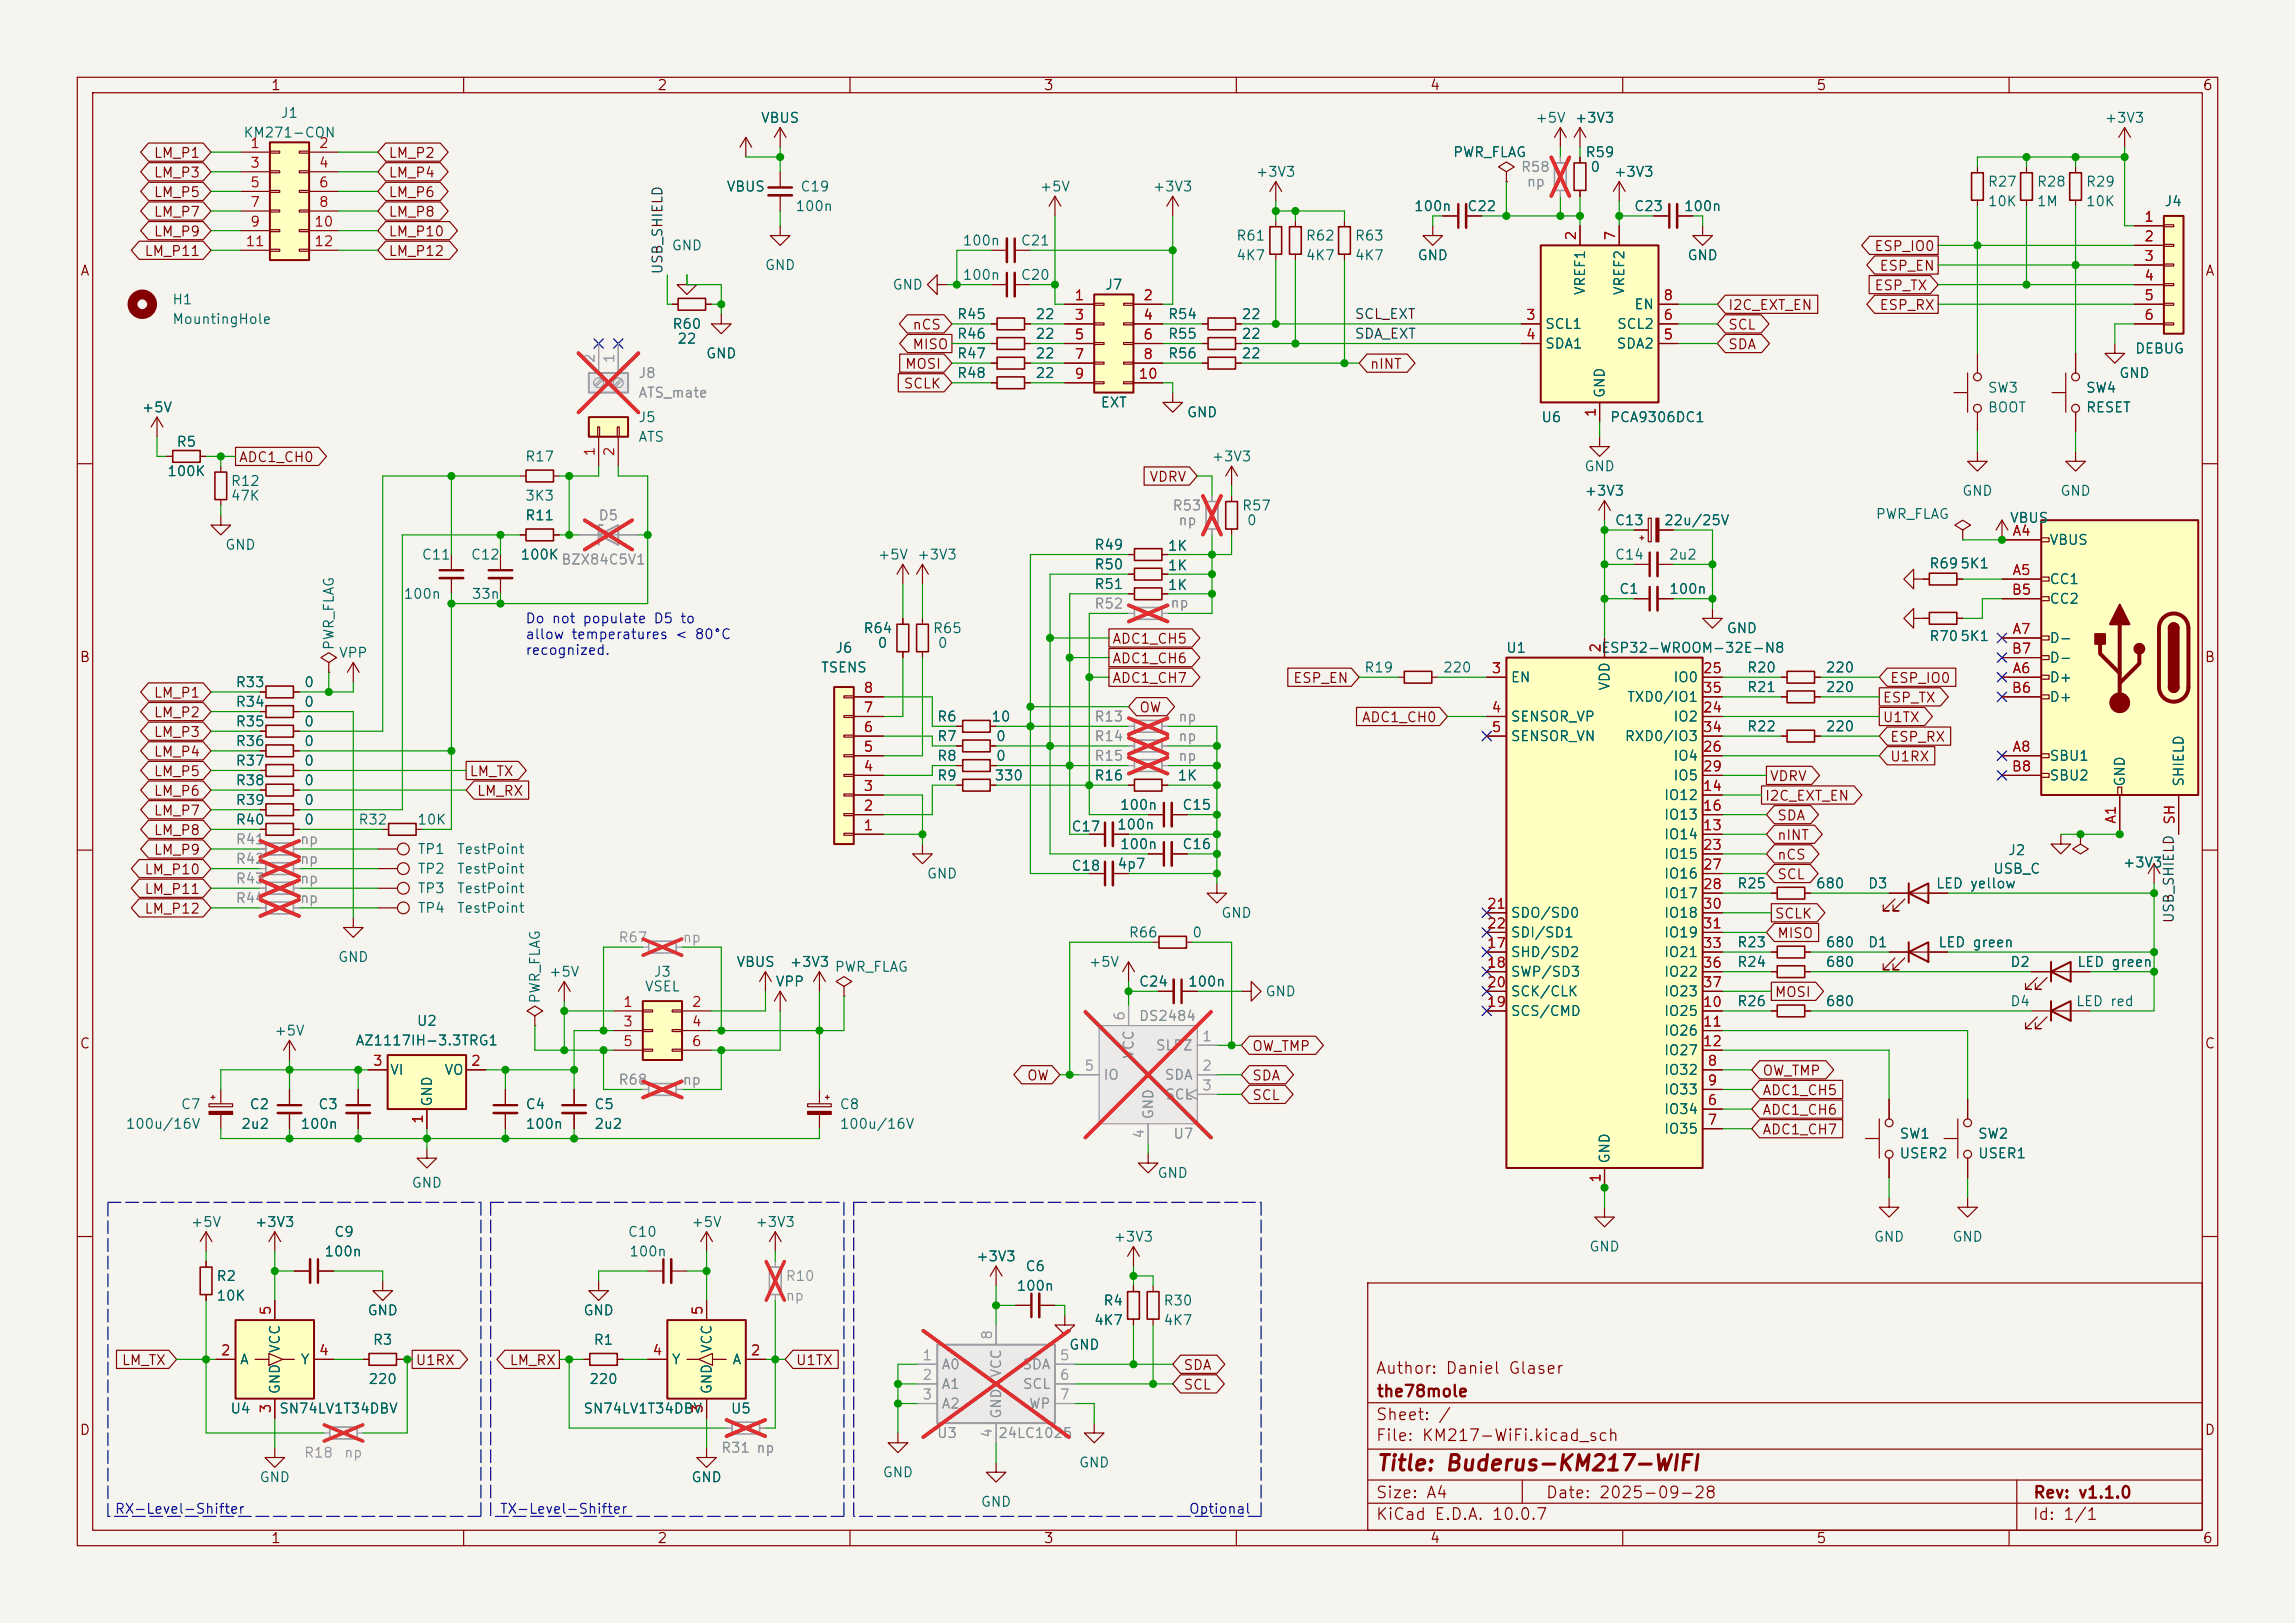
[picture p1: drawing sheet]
<svg xmlns="http://www.w3.org/2000/svg" width="297mm" height="210mm" viewBox="0 0 297 210" stroke-linecap="round" stroke-linejoin="round" font-family="sans-serif">
<defs><g id="words">
<text font-size="2" fill="#840000" x="178" y="190.8">Title: Buderus-KM217-WIFI</text>
<g font-size="1.5" fill="#840000">
<text x="178" y="178.1">Author: Daniel Glaser</text>
<text x="178" y="184.1">Sheet: /</text>
<text x="178" y="181.1">the78mole</text>
<text x="178" y="186.8">File: KM217-WiFi.kicad_sch</text>
<text x="178" y="197">KiCad E.D.A. 10.0.7</text>
<text x="178" y="194.2">Size: A4</text>
<text x="200" y="194.2">Date: 2025-09-28</text>
<text x="263" y="197">Id: 1/1</text>
<text x="263" y="194.2">Rev: v1.1.0</text>
</g>
<g font-size="1.3" fill="#840000">
<text x="35" y="12">1</text>
<text x="85" y="12">2</text>
<text x="135" y="12">3</text>
<text x="185" y="12">4</text>
<text x="235" y="12">5</text>
<text x="285" y="12">6</text>
<text x="19.8" y="23.3">LM_P3</text>
<text x="19.8" y="20.7">LM_P1</text>
<text x="50.2" y="20.7">LM_P2</text>
<text x="50.2" y="23.3">LM_P4</text>
<text x="19.8" y="25.8">LM_P5</text>
<text x="19.8" y="28.4">LM_P7</text>
<text x="50.2" y="25.8">LM_P6</text>
<text x="50.2" y="28.4">LM_P8</text>
<text x="10.3" y="36">A</text>
<text x="18.6" y="33.4">LM_P11</text>
<text x="19.8" y="30.9">LM_P9</text>
<text x="50.2" y="30.9">LM_P10</text>
<text x="50.2" y="33.4">LM_P12</text>
<text x="242.5" y="32.8">ESP_IO0</text>
<text x="243.1" y="35.3">ESP_EN</text>
<text x="285.3" y="36">A</text>
<text x="223.6" y="40.4">I2C_EXT_EN</text>
<text x="242.5" y="37.9">ESP_TX</text>
<text x="243.1" y="40.4">ESP_RX</text>
<text x="118" y="45.5">MISO</text>
<text x="118" y="43">nCS</text>
<text x="223.6" y="43">SCL</text>
<text x="223.6" y="45.5">SDA</text>
<text x="116.9" y="50.6">SCLK</text>
<text x="117" y="48">MOSI</text>
<text x="177.2" y="48">nINT</text>
<text x="30.8" y="60.1">ADC1_CH0</text>
<text x="148.7" y="62.6">VDRV</text>
<text x="143.9" y="83.6">ADC1_CH5</text>
<text x="10.2" y="86">B</text>
<text x="143.9" y="86.1">ADC1_CH6</text>
<text x="143.9" y="88.7">ADC1_CH7</text>
<text x="167.3" y="88.7">ESP_EN</text>
<text x="244.5" y="88.7">ESP_IO0</text>
<text x="285.2" y="86">B</text>
<text x="19.8" y="95.7">LM_P3</text>
<text x="19.8" y="93.1">LM_P2</text>
<text x="19.8" y="90.6">LM_P1</text>
<text x="147.4" y="92.5">OW</text>
<text x="176.1" y="93.8">ADC1_CH0</text>
<text x="243.6" y="93.8">U1TX</text>
<text x="243.6" y="91.2">ESP_TX</text>
<text x="19.8" y="100.7">LM_P5</text>
<text x="19.8" y="98.2">LM_P4</text>
<text x="60.7" y="100.7">LM_TX</text>
<text x="229" y="101.4">VDRV</text>
<text x="244.5" y="98.8">U1RX</text>
<text x="244.5" y="96.3">ESP_RX</text>
<text x="19.8" y="105.8">LM_P7</text>
<text x="19.8" y="103.3">LM_P6</text>
<text x="61.6" y="103.3">LM_RX</text>
<text x="228.3" y="103.9">I2C_EXT_EN</text>
<text x="229.9" y="106.5">SDA</text>
<text x="18.6" y="113.4">LM_P10</text>
<text x="19.8" y="108.4">LM_P8</text>
<text x="19.8" y="110.9">LM_P9</text>
<text x="229.9" y="111.5">nCS</text>
<text x="229.9" y="109">nINT</text>
<text x="18.6" y="116">LM_P11</text>
<text x="18.6" y="118.5">LM_P12</text>
<text x="229.6" y="119.2">SCLK</text>
<text x="229.9" y="114.1">SCL</text>
<text x="229.9" y="121.7">MISO</text>
<text x="229.6" y="129.3">MOSI</text>
<text x="10.2" y="136">C</text>
<text x="162" y="136.3">OW_TMP</text>
<text x="285.2" y="136">C</text>
<text x="132.8" y="140.1">OW</text>
<text x="162" y="142.7">SCL</text>
<text x="162" y="140.1">SDA</text>
<text x="228" y="139.5">OW_TMP</text>
<text x="228" y="142">ADC1_CH5</text>
<text x="228" y="144.6">ADC1_CH6</text>
<text x="228" y="147.1">ADC1_CH7</text>
<text x="15.7" y="176.9">LM_TX</text>
<text x="53.7" y="176.9">U1RX</text>
<text x="65.9" y="176.9">LM_RX</text>
<text x="102.9" y="176.9">U1TX</text>
<text x="153.1" y="177.6">SDA</text>
<text x="10.2" y="186">D</text>
<text x="153.1" y="180.1">SCL</text>
<text x="285.2" y="186">D</text>
<text x="35" y="200">1</text>
<text x="85" y="200">2</text>
<text x="135" y="200">3</text>
<text x="185" y="200">4</text>
<text x="235" y="200">5</text>
<text x="285" y="200">6</text>
</g>
<g font-size="1.3" fill="#006464">
<text x="36.2" y="15.6">J1</text>
<text x="98.4" y="16.2">VBUS</text>
<text x="198.6" y="16.2">+5V</text>
<text x="203.7" y="16.2">+3V3</text>
<text x="272.3" y="16.2">+3V3</text>
<text x="31.4" y="18.1">KM271-CON</text>
<text x="162.4" y="23.2">+3V3</text>
<text x="187.9" y="20.6">PWR_FLAG</text>
<text x="205.1" y="20.6">R59</text>
<text x="205.7" y="22.6">0</text>
<text x="208.8" y="23.2">+3V3</text>
<text x="93.9" y="25.1">VBUS</text>
<text x="102.9" y="27.6">100n</text>
<text x="103.5" y="25.1">C19</text>
<text x="134.5" y="25.1">+5V</text>
<text x="149.1" y="25.1">+3V3</text>
<text x="182.9" y="27.6">100n</text>
<text x="189.8" y="27.6">C22</text>
<text x="211.4" y="27.6">C23</text>
<text x="217.8" y="27.6">100n</text>
<text x="257.2" y="24.5">R27</text>
<text x="257.2" y="27">10K</text>
<text x="263.5" y="24.5">R28</text>
<text x="263.5" y="27">1M</text>
<text x="269.9" y="24.5">R29</text>
<text x="269.9" y="27">10K</text>
<text x="280" y="27">J4</text>
<text x="86.8" y="32.7">GND</text>
<text x="98.9" y="35.3">GND</text>
<text x="124.5" y="32.1">100n</text>
<text x="132" y="32.1">C21</text>
<text x="159.9" y="31.4">R61</text>
<text x="159.9" y="34">4K7</text>
<text x="168.9" y="31.4">R62</text>
<text x="168.9" y="34">4K7</text>
<text x="175.2" y="31.4">R63</text>
<text x="175.2" y="34">4K7</text>
<text x="183.4" y="34">GND</text>
<text x="218.3" y="34">GND</text>
<text x="22.2" y="39.7">H1</text>
<text x="115.4" y="37.8">GND</text>
<text x="123.8" y="41.6">R45</text>
<text x="124.5" y="36.5">100n</text>
<text x="132" y="36.5">C20</text>
<text x="133.9" y="41.6">22</text>
<text x="142.9" y="37.8">J7</text>
<text x="151.1" y="41.6">R54</text>
<text x="160.6" y="41.6">22</text>
<text x="205.4" y="38.3" transform="rotate(-90 205.4 38.3)">VREF1</text>
<text x="210.5" y="38.3" transform="rotate(-90 210.5 38.3)">VREF2</text>
<text x="211.4" y="40.3">EN</text>
<text x="22.2" y="42.2">MountingHole</text>
<text x="86.9" y="42.9">R60</text>
<text x="87.6" y="44.8">22</text>
<text x="91.3" y="46.7">GND</text>
<text x="123.8" y="44.1">R46</text>
<text x="123.8" y="46.7">R47</text>
<text x="133.9" y="44.1">22</text>
<text x="133.9" y="46.7">22</text>
<text x="151.1" y="46.7">R56</text>
<text x="151.1" y="44.1">R55</text>
<text x="160.6" y="46.7">22</text>
<text x="160.6" y="44.1">22</text>
<text x="199.9" y="42.9">SCL1</text>
<text x="199.9" y="45.4">SDA1</text>
<text x="209.1" y="45.4">SDA2</text>
<text x="209.2" y="42.9">SCL2</text>
<text x="276.2" y="46">DEBUG</text>
<text x="18.3" y="53.7">+5V</text>
<text x="123.8" y="49.2">R48</text>
<text x="133.9" y="49.2">22</text>
<text x="142.4" y="53">EXT</text>
<text x="208" y="51.6" transform="rotate(-90 208 51.6)">GND</text>
<text x="257.2" y="51.1">SW3</text>
<text x="257.2" y="53.7">BOOT</text>
<text x="269.9" y="51.1">SW4</text>
<text x="269.9" y="53.7">RESET</text>
<text x="274.2" y="49.2">GND</text>
<text x="22.8" y="58.1">R5</text>
<text x="82.5" y="54.9">J5</text>
<text x="82.5" y="57.5">ATS</text>
<text x="153.5" y="54.3">GND</text>
<text x="199.4" y="54.9">U6</text>
<text x="208.3" y="54.9">PCA9306DC1</text>
<text x="21.6" y="61.9">100K</text>
<text x="29.8" y="63.2">R12</text>
<text x="29.8" y="65.1">47K</text>
<text x="67.9" y="60">R17</text>
<text x="67.9" y="65.1">3K3</text>
<text x="156.7" y="60">+3V3</text>
<text x="204.9" y="61.3">GND</text>
<text x="205" y="64.5">+3V3</text>
<text x="253.8" y="64.5">GND</text>
<text x="266.5" y="64.5">GND</text>
<text x="29.1" y="71.4">GND</text>
<text x="67.9" y="67.6">R11</text>
<text x="141.5" y="71.4">R49</text>
<text x="151" y="71.6">1K</text>
<text x="160.6" y="66.4">R57</text>
<text x="161.3" y="68.3">0</text>
<text x="208.9" y="68.3">C13</text>
<text x="215.2" y="68.3">22u/25V</text>
<text x="242.7" y="67.5">PWR_FLAG</text>
<text x="260" y="68">VBUS</text>
<text x="265.1" y="70.8">VBUS</text>
<text x="52.1" y="77.8">100n</text>
<text x="54.5" y="72.7">C11</text>
<text x="60.8" y="72.7">C12</text>
<text x="61" y="77.8">33n</text>
<text x="67.3" y="72.7">100K</text>
<text x="113.5" y="72.7">+5V</text>
<text x="118.6" y="72.7">+3V3</text>
<text x="141.5" y="74">R50</text>
<text x="141.5" y="76.5">R51</text>
<text x="151" y="74.1">1K</text>
<text x="151" y="76.7">1K</text>
<text x="208.9" y="72.7">C14</text>
<text x="209.5" y="77.2">C1</text>
<text x="215.9" y="72.7">2u2</text>
<text x="215.9" y="77.2">100n</text>
<text x="249.6" y="73.9">R695K1</text>
<text x="265.1" y="75.9">CC1</text>
<text x="111.6" y="82.2">R64</text>
<text x="120.6" y="82.2">R65</text>
<text x="223.4" y="82.2">GND</text>
<text x="249.6" y="83.3">R705K1</text>
<text x="265.1" y="83.5">D-</text>
<text x="265.1" y="78.4">CC2</text>
<text x="30.4" y="89.2">R33</text>
<text x="39.3" y="89.2">0</text>
<text x="43.5" y="84.2" transform="rotate(-90 43.5 84.2)">PWR_FLAG</text>
<text x="43.8" y="85.4">VPP</text>
<text x="106.2" y="87.3">TSENS</text>
<text x="108" y="84.8">J6</text>
<text x="113.5" y="84.1">0</text>
<text x="121.3" y="84.1">0</text>
<text x="176.5" y="87.3">R19</text>
<text x="186.7" y="87.3">220</text>
<text x="194.8" y="84.8">U1</text>
<text x="195.4" y="88.6">EN</text>
<text x="207.1" y="84.8">ESP32-WROOM-32E-N8</text>
<text x="208.6" y="89.5" transform="rotate(-90 208.6 89.5)">VDD</text>
<text x="216.5" y="88.6">IO0</text>
<text x="226" y="89.9">R21</text>
<text x="226" y="87.3">R20</text>
<text x="236.2" y="89.9">220</text>
<text x="236.2" y="87.3">220</text>
<text x="265.1" y="88.6">D+</text>
<text x="265.1" y="86.1">D-</text>
<text x="30.4" y="91.8">R34</text>
<text x="30.4" y="94.3">R35</text>
<text x="39.3" y="91.8">0</text>
<text x="39.3" y="94.3">0</text>
<text x="121.2" y="93.7">R6</text>
<text x="128.2" y="93.7">10</text>
<text x="195.4" y="93.7">SENSOR_VP</text>
<text x="210.5" y="91.1">TXD0/IO1</text>
<text x="216.5" y="93.7">IO2</text>
<text x="226" y="94.9">R22</text>
<text x="236.2" y="94.9">220</text>
<text x="265.1" y="91.1">D+</text>
<text x="30.4" y="99.4">R37</text>
<text x="30.4" y="96.8">R36</text>
<text x="30.4" y="101.9">R38</text>
<text x="39.3" y="99.4">0</text>
<text x="39.3" y="96.8">0</text>
<text x="39.3" y="101.9">0</text>
<text x="121.2" y="101.3">R9</text>
<text x="121.2" y="96.2">R7</text>
<text x="121.2" y="98.8">R8</text>
<text x="128.6" y="101.3">330</text>
<text x="128.8" y="96.2">0</text>
<text x="128.8" y="98.8">0</text>
<text x="141.5" y="101.3">R16</text>
<text x="152.3" y="101.3">1K</text>
<text x="195.4" y="96.2">SENSOR_VN</text>
<text x="210.2" y="96.2">RXD0/IO3</text>
<text x="216.5" y="98.8">IO4</text>
<text x="216.5" y="101.3">IO5</text>
<text x="265.1" y="98.8">SBU1</text>
<text x="265.1" y="101.3">SBU2</text>
<text x="275.3" y="101.9" transform="rotate(-90 275.3 101.9)">GND</text>
<text x="282.9" y="101.9" transform="rotate(-90 282.9 101.9)">SHIELD</text>
<text x="30.4" y="104.5">R39</text>
<text x="30.4" y="107">R40</text>
<text x="39.3" y="104.5">0</text>
<text x="39.3" y="107">0</text>
<text x="46.3" y="107">R32</text>
<text x="53.9" y="107">10K</text>
<text x="138.6" y="107.9">C17</text>
<text x="144.5" y="107.6">100n</text>
<text x="144.8" y="105.1">100n</text>
<text x="152.9" y="105.1">C15</text>
<text x="215.3" y="103.8">IO12</text>
<text x="215.3" y="106.4">IO13</text>
<text x="54" y="113.4">TP2</text>
<text x="54" y="110.8">TP1</text>
<text x="59" y="113.4">TestPoint</text>
<text x="59" y="110.8">TestPoint</text>
<text x="119.9" y="114">GND</text>
<text x="138.6" y="113">C18</text>
<text x="144.5" y="112.7">4p7</text>
<text x="144.8" y="110.2">100n</text>
<text x="152.9" y="110.2">C16</text>
<text x="215.3" y="108.9">IO14</text>
<text x="215.3" y="111.5">IO15</text>
<text x="215.3" y="114">IO16</text>
<text x="257.8" y="113.4">USB_C</text>
<text x="259.8" y="111">J2</text>
<text x="274.6" y="112.6">+3V3</text>
<text x="54" y="115.9">TP3</text>
<text x="54" y="118.4">TP4</text>
<text x="59" y="115.9">TestPoint</text>
<text x="59" y="118.4">TestPoint</text>
<text x="158" y="119.1">GND</text>
<text x="195.4" y="119.1">SDO/SD0</text>
<text x="215.3" y="116.5">IO17</text>
<text x="215.3" y="119.1">IO18</text>
<text x="224.7" y="115.3">R25</text>
<text x="234.9" y="115.3">680</text>
<text x="241.6" y="115.3">D3</text>
<text x="250.4" y="115.3">LED yellow</text>
<text x="43.7" y="124.8">GND</text>
<text x="95.2" y="125.4">VBUS</text>
<text x="102.1" y="125.4">+3V3</text>
<text x="140.8" y="125.4">+5V</text>
<text x="146" y="121.6">R66</text>
<text x="154.2" y="121.6">0</text>
<text x="195.4" y="124.2">SHD/SD2</text>
<text x="195.4" y="121.6">SDI/SD1</text>
<text x="215.3" y="121.6">IO19</text>
<text x="215.3" y="124.2">IO21</text>
<text x="224.7" y="125.4">R24</text>
<text x="224.7" y="122.9">R23</text>
<text x="236.2" y="125.4">680</text>
<text x="236.2" y="122.9">680</text>
<text x="241.6" y="122.9">D1</text>
<text x="250.7" y="122.9">LED green</text>
<text x="260.1" y="125.4">D2</text>
<text x="268.7" y="125.4">LED green</text>
<text x="70.2" y="129.9" transform="rotate(-90 70.2 129.9)">PWR_FLAG</text>
<text x="71" y="126.7">+5V</text>
<text x="83.4" y="128.6">VSEL</text>
<text x="84.5" y="126.7">J3</text>
<text x="100.3" y="128">VPP</text>
<text x="107.9" y="126.1">PWR_FLAG</text>
<text x="147.3" y="128">C24</text>
<text x="153.7" y="128">100n</text>
<text x="163.7" y="129.2">GND</text>
<text x="195.4" y="126.7">SWP/SD3</text>
<text x="195.4" y="131.8">SCS/CMD</text>
<text x="195.4" y="129.2">SCK/CLK</text>
<text x="215.3" y="131.8">IO25</text>
<text x="215.3" y="126.7">IO22</text>
<text x="215.3" y="129.2">IO23</text>
<text x="224.7" y="130.5">R26</text>
<text x="236.2" y="130.5">680</text>
<text x="260.1" y="130.5">D4</text>
<text x="268.6" y="130.5">LED red</text>
<text x="35.4" y="134.3">+5V</text>
<text x="45.9" y="135.6">AZ1117IH-3.3TRG1</text>
<text x="53.8" y="133">U2</text>
<text x="215.3" y="134.3">IO26</text>
<text x="215.3" y="136.9">IO27</text>
<text x="23.3" y="143.8">C7</text>
<text x="32.2" y="143.8">C2</text>
<text x="41.1" y="143.8">C3</text>
<text x="50.4" y="139.4">VI</text>
<text x="56.2" y="143.3" transform="rotate(-90 56.2 143.3)">GND</text>
<text x="57.4" y="139.4">VO</text>
<text x="67.9" y="143.8">C4</text>
<text x="76.8" y="143.8">C5</text>
<text x="108.6" y="143.8">C8</text>
<text x="215.3" y="139.4">IO32</text>
<text x="215.3" y="141.9">IO33</text>
<text x="16.2" y="146.4">100u/16V</text>
<text x="31.1" y="146.4">2u2</text>
<text x="38.8" y="146.4">100n</text>
<text x="67.9" y="146.4">100n</text>
<text x="76.8" y="146.4">2u2</text>
<text x="108.6" y="146.4">100u/16V</text>
<text x="215.3" y="144.5">IO34</text>
<text x="215.3" y="147">IO35</text>
<text x="245.7" y="147.6">SW1</text>
<text x="255.9" y="147.6">SW2</text>
<text x="53.2" y="154">GND</text>
<text x="149.7" y="152.7">GND</text>
<text x="208.6" y="150.6" transform="rotate(-90 208.6 150.6)">GND</text>
<text x="245.7" y="150.2">USER2</text>
<text x="255.9" y="150.2">USER1</text>
<text x="24.6" y="159.1">+5V</text>
<text x="32.9" y="159.1">+3V3</text>
<text x="43.2" y="160.3">C9</text>
<text x="81.2" y="160.3">C10</text>
<text x="89.4" y="159.1">+5V</text>
<text x="97.7" y="159.1">+3V3</text>
<text x="144" y="161">+3V3</text>
<text x="242.4" y="161">GND</text>
<text x="252.6" y="161">GND</text>
<text x="27.9" y="166.1">R2</text>
<text x="41.9" y="162.9">100n</text>
<text x="81.3" y="162.9">100n</text>
<text x="126.2" y="163.5">+3V3</text>
<text x="131.5" y="167.3">100n</text>
<text x="132.6" y="164.8">C6</text>
<text x="205.6" y="162.3">GND</text>
<text x="27.9" y="168.6">10K</text>
<text x="47.5" y="170.5">GND</text>
<text x="75.4" y="170.5">GND</text>
<text x="141.5" y="171.8">4K7</text>
<text x="142.7" y="169.2">R4</text>
<text x="150.5" y="169.2">R30</text>
<text x="150.5" y="171.8">4K7</text>
<text x="31" y="176.9">A</text>
<text x="36.5" y="175.2" transform="rotate(-90 36.5 175.2)">VCC</text>
<text x="38.8" y="176.9">Y</text>
<text x="47.6" y="179.4">220</text>
<text x="48.2" y="174.3">R3</text>
<text x="76.2" y="179.4">220</text>
<text x="76.7" y="174.3">R1</text>
<text x="86.8" y="176.9">Y</text>
<text x="92.4" y="175.2" transform="rotate(-90 92.4 175.2)">VCC</text>
<text x="94.7" y="176.9">A</text>
<text x="138.3" y="175">GND</text>
<text x="29.7" y="183.2">U4</text>
<text x="36" y="183.2">SN74LV1T34DBV</text>
<text x="36.5" y="180.5" transform="rotate(-90 36.5 180.5)">GND</text>
<text x="75.4" y="183.2">SN74LV1T34DBV</text>
<text x="92.4" y="180.5" transform="rotate(-90 92.4 180.5)">GND</text>
<text x="94.5" y="183.2">U5</text>
<text x="114.1" y="191.5">GND</text>
<text x="139.5" y="190.2">GND</text>
<text x="33.5" y="192.1">GND</text>
<text x="89.4" y="192.1">GND</text>
<text x="126.8" y="195.3">GND</text>
</g>
<g font-size="1.3" fill="#a90000">
<text x="32.3" y="19.5">1</text>
<text x="32.3" y="22">3</text>
<text x="41.2" y="19.5">2</text>
<text x="41.2" y="22">4</text>
<text x="32.3" y="24.6">5</text>
<text x="32.3" y="27.1">7</text>
<text x="32.3" y="29.6">9</text>
<text x="40.6" y="29.6">10</text>
<text x="41.2" y="24.6">6</text>
<text x="41.2" y="27.1">8</text>
<text x="277.4" y="29">1</text>
<text x="31.7" y="32.2">11</text>
<text x="40.6" y="32.2">12</text>
<text x="204.3" y="31.2" transform="rotate(-90 204.3 31.2)">2</text>
<text x="209.3" y="31.2" transform="rotate(-90 209.3 31.2)">7</text>
<text x="277.4" y="31.5">2</text>
<text x="277.4" y="34.1">3</text>
<text x="139" y="39.2">1</text>
<text x="139" y="41.7">3</text>
<text x="147.9" y="39.2">2</text>
<text x="147.9" y="41.7">4</text>
<text x="197.4" y="41.7">3</text>
<text x="215.2" y="41.7">6</text>
<text x="215.2" y="39.2">8</text>
<text x="277.4" y="36.6">4</text>
<text x="277.4" y="39.2">5</text>
<text x="277.4" y="41.7">6</text>
<text x="139" y="44.2">5</text>
<text x="139" y="46.8">7</text>
<text x="147.9" y="44.2">6</text>
<text x="147.9" y="46.8">8</text>
<text x="197.4" y="44.2">4</text>
<text x="215.2" y="44.2">5</text>
<text x="139" y="49.3">9</text>
<text x="147.3" y="49.3">10</text>
<text x="77.3" y="59.2" transform="rotate(-90 77.3 59.2)">1</text>
<text x="79.8" y="59.2" transform="rotate(-90 79.8 59.2)">2</text>
<text x="206.8" y="54.1" transform="rotate(-90 206.8 54.1)">1</text>
<text x="260.3" y="69.6">A4</text>
<text x="260.3" y="77.3">B5</text>
<text x="260.3" y="74.7">A5</text>
<text x="260.3" y="82.3">A7</text>
<text x="111.7" y="90">8</text>
<text x="192.9" y="87.4">3</text>
<text x="207.4" y="84.6" transform="rotate(-90 207.4 84.6)">2</text>
<text x="220.3" y="87.4">25</text>
<text x="220.3" y="90">35</text>
<text x="260.3" y="90">B6</text>
<text x="260.3" y="84.9">B7</text>
<text x="260.3" y="87.4">A6</text>
<text x="111.7" y="95">6</text>
<text x="111.7" y="92.5">7</text>
<text x="192.9" y="92.5">4</text>
<text x="192.9" y="95">5</text>
<text x="220.3" y="92.5">24</text>
<text x="220.3" y="95">34</text>
<text x="111.7" y="100.1">4</text>
<text x="111.7" y="97.6">5</text>
<text x="220.3" y="97.6">26</text>
<text x="220.3" y="100.1">29</text>
<text x="260.3" y="100.1">B8</text>
<text x="260.3" y="97.6">A8</text>
<text x="111.7" y="107.7">1</text>
<text x="111.7" y="105.2">2</text>
<text x="111.7" y="102.7">3</text>
<text x="220.3" y="107.7">13</text>
<text x="220.3" y="102.7">14</text>
<text x="220.3" y="105.2">16</text>
<text x="274.1" y="106.7" transform="rotate(-90 274.1 106.7)">A1</text>
<text x="281.7" y="106.8" transform="rotate(-90 281.7 106.8)">SH</text>
<text x="220.3" y="110.3">23</text>
<text x="220.3" y="112.8">27</text>
<text x="192.3" y="117.9">21</text>
<text x="220.3" y="115.4">28</text>
<text x="220.3" y="117.9">30</text>
<text x="192.3" y="123">17</text>
<text x="192.3" y="125.5">18</text>
<text x="192.3" y="120.4">22</text>
<text x="220.3" y="120.4">31</text>
<text x="220.3" y="123">33</text>
<text x="220.3" y="125.5">36</text>
<text x="80.5" y="130.6">1</text>
<text x="89.4" y="130.6">2</text>
<text x="192.3" y="130.6">19</text>
<text x="192.3" y="128.1">20</text>
<text x="220.3" y="130.6">10</text>
<text x="220.3" y="128.1">37</text>
<text x="80.5" y="133.1">3</text>
<text x="80.5" y="135.7">5</text>
<text x="89.4" y="133.1">4</text>
<text x="89.4" y="135.7">6</text>
<text x="220.3" y="133.1">11</text>
<text x="220.3" y="135.7">12</text>
<text x="48.2" y="138.2">3</text>
<text x="60.9" y="138.2">2</text>
<text x="220.9" y="143.3">6</text>
<text x="220.9" y="138.2">8</text>
<text x="220.9" y="140.8">9</text>
<text x="55" y="145.5" transform="rotate(-90 55 145.5)">1</text>
<text x="220.9" y="145.8">7</text>
<text x="207.4" y="153.1" transform="rotate(-90 207.4 153.1)">1</text>
<text x="35.3" y="170.3" transform="rotate(-90 35.3 170.3)">5</text>
<text x="91.2" y="170.3" transform="rotate(-90 91.2 170.3)">5</text>
<text x="28.5" y="175.7">2</text>
<text x="41.2" y="175.7">4</text>
<text x="84.4" y="175.7">4</text>
<text x="97.1" y="175.7">2</text>
<text x="35.3" y="183" transform="rotate(-90 35.3 183)">3</text>
<text x="91.2" y="183" transform="rotate(-90 91.2 183)">3</text>
</g>
<g font-size="1.3" fill="#939391">
<text x="196.7" y="22.6">R58</text>
<text x="197.5" y="24.5">np</text>
<text x="82.5" y="49.2">J8</text>
<text x="82.5" y="51.8">ATS_mate</text>
<text x="77.4" y="67.6">D5</text>
<text x="151.6" y="66.4">R53</text>
<text x="152.4" y="68.3">np</text>
<text x="72.5" y="73.4">BZX84C5V1</text>
<text x="141.5" y="79.1">R52</text>
<text x="151.4" y="78.9">np</text>
<text x="141.5" y="93.7">R13</text>
<text x="152.4" y="93.7">np</text>
<text x="141.5" y="96.2">R14</text>
<text x="141.5" y="98.8">R15</text>
<text x="152.4" y="96.2">np</text>
<text x="152.4" y="98.8">np</text>
<text x="30.4" y="109.5">R41</text>
<text x="30.4" y="112.1">R42</text>
<text x="38.7" y="109.5">np</text>
<text x="38.7" y="112.1">np</text>
<text x="30.4" y="117.2">R44</text>
<text x="30.4" y="114.6">R43</text>
<text x="38.7" y="117.2">np</text>
<text x="38.7" y="114.6">np</text>
<text x="79.9" y="122.2">R67</text>
<text x="88.3" y="122.2">np</text>
<text x="147" y="137.1" transform="rotate(-90 147 137.1)">VCC</text>
<text x="147.3" y="132.4">DS2484</text>
<text x="149.5" y="136.2">SLPZ</text>
<text x="79.9" y="140.7">R68</text>
<text x="88.3" y="140.7">np</text>
<text x="142.7" y="140">IO</text>
<text x="150.6" y="140">SDA</text>
<text x="150.7" y="142.6">SCL</text>
<text x="149.6" y="144.9" transform="rotate(-90 149.6 144.9)">GND</text>
<text x="151.7" y="147.6">U7</text>
<text x="101.6" y="166.1">R10</text>
<text x="101.6" y="168.6">np</text>
<text x="121.8" y="177.5">A0</text>
<text x="129.9" y="178.4" transform="rotate(-90 129.9 178.4)">VCC</text>
<text x="132.2" y="177.5">SDA</text>
<text x="121.8" y="180">A1</text>
<text x="121.8" y="182.6">A2</text>
<text x="129.9" y="183.7" transform="rotate(-90 129.9 183.7)">GND</text>
<text x="132.3" y="180">SCL</text>
<text x="133.1" y="182.6">WP</text>
<text x="39.3" y="188.9">R18</text>
<text x="44.4" y="188.9">np</text>
<text x="93.2" y="188.3">R31 np</text>
<text x="121.2" y="186.4">U3</text>
<text x="129.1" y="186.4">24LC1025</text>
</g>
<g font-size="1.3" fill="#0f0f0f">
<text x="86" y="35.6" transform="rotate(-90 86 35.6)">USB_SHIELD</text>
<text x="175.2" y="41.6">SCL_EXT</text>
<text x="175.2" y="44.1">SDA_EXT</text>
<text x="281.6" y="119.5" transform="rotate(-90 281.6 119.5)">USB_SHIELD</text>
</g>
<g font-size="1.3" fill="#a5a4a2">
<text x="77.3" y="47.1" transform="rotate(-90 77.3 47.1)">2</text>
<text x="79.8" y="47.1" transform="rotate(-90 79.8 47.1)">1</text>
<text x="145.8" y="132.2" transform="rotate(-90 145.8 132.2)">6</text>
<text x="155.5" y="135">1</text>
<text x="140.2" y="138.9">5</text>
<text x="155.5" y="138.9">2</text>
<text x="155.5" y="141.4">3</text>
<text x="148.4" y="147.4" transform="rotate(-90 148.4 147.4)">4</text>
<text x="128.7" y="173.5" transform="rotate(-90 128.7 173.5)">8</text>
<text x="119.3" y="176.3">1</text>
<text x="119.3" y="178.9">2</text>
<text x="137.1" y="176.3">5</text>
<text x="137.1" y="178.9">6</text>
<text x="119.3" y="181.4">3</text>
<text x="137.1" y="181.4">7</text>
<text x="128.7" y="186.2" transform="rotate(-90 128.7 186.2)">4</text>
</g>
<g font-size="1.3" fill="#0000c2">
<text x="67.9" y="81">Do not populate D5 to</text>
<text x="67.9" y="83">allow temperatures &lt; 80°C</text>
<text x="67.9" y="85.1">recognized.</text>
<text x="14.8" y="196.2">RX-Level-Shifter</text>
<text x="64.6" y="196.2">TX-Level-Shifter</text>
<text x="153.8" y="196.2">Optional</text>
</g>
</g></defs>
<path d="M0 0h297v210h-297z" fill="#f5f4ef" stroke="#f5f4ef" stroke-width=".13"/>
<g fill="none" stroke="#840000" stroke-width=".15">
<path d="M10 10h277v190h-277zM12 12h273v186h-273zM60 10v2M110 10v2M160 10v2M201.9 16.5l-.7 1.3M201.9 16.5l.8 1.3M201.9 16.5v2.6M204.5 16.5v2.6M204.5 16.5l-.8 1.3M204.5 16.5l.7 1.3M210 10v2"/>
<path d="M260 10v2M128.3 32.4h2M131.3 32.4h2M165.1 23.5l-.8 1.3M165.1 23.5l.8 1.3M165.1 23.5v2.5M174 28.6v.7M174 32.9v.8M185.4 29.2v1.3h1.3l-1.3 1.3-1.3-1.3h1.3M204.5 20.3v.8M204.5 24.6v.8M214 27.9h2"/>
<path d="M217 27.9h2.1M262.3 21.6v.8M262.3 25.9v.8M268.6 21.6v.8M268.6 25.9v.8M21.6 59.1h.8M25.9 59.1h.8M155.6 41.9h.7M159.9 41.9h.8M268.6 58.4v1.3h1.3l-1.3 1.3-1.3-1.3h1.3M10 60h2M58.4 71.8v2"/>
<path d="M58.4 74.8v2M67.3 69.2h.8M71.6 69.2h.8M211.5 73h2M211.5 68.6h1.8M211.5 77.5h2M212.2 69.6h.5M212.5 69.3v.6M213.3 67.1h.4v3h-.4zM214.5 73h2M214.5 77.5h2M214.7 68.6h1.8"/>
<path d="M221.6 78.7v1.3h1.3l-1.3 1.3-1.3-1.3h1.3M248.9 74.9h.8M253.2 74.9h.8M254 68.6l1-.7-1-.6-1 .6 1 .7v1.3M254 69.9h.1M285 60h2M33.7 99.7h.7M38 99.7h.7M42.5 85.7l1.1-.6-1.1-.6-1 .6 1 .6v1.3M42.5 87h.1M119.4 80v.8M119.4 84.3v.8"/>
<path d="M248.9 80h.8M253.2 80h.8M10 110h2M33.7 104.8h.7M38 104.8h.7M285 110h2M146 124.5l-.7 1.2M146 124.5l.8 1.2M146 124.5v2.5M229.2 125.7h.8M233.6 125.7h.7M244.5 123.2h7.6"/>
<path d="M245.2 124l-1.5 1.5h.8h-.8v-.8M246.5 124l-1.5 1.5h.7h-.7v-.8M27.1 142.8h3v.4h-3zM27.3 142h.5M27.6 141.7v.5M28.6 141v1.8M28.6 144.2v1.9M37.5 141v2M37.5 144v2.1M207.6 156.2v1.3h1.3l-1.3 1.3-1.2-1.3h1.2M251.6 147.3h1.8M253.4 144.8v5.1"/>
<path d="M254.6 142.2v2.6M254.6 149.9v2.5M10 160h2M49.5 165.7v1.3h1.3l-1.3 1.3-1.2-1.3h1.2M75.6 175.9h.7M77.5 165.7v1.3h1.2l-1.2 1.3-1.3-1.3h1.3M79.9 175.9h.7M128.9 163.8l-.8 1.3M128.9 163.8l.8 1.3M128.9 163.8v2.6M146.7 161.3l-.8 1.3M146.7 161.3l.7 1.3"/>
<path d="M146.7 161.3v2.5M149.2 166.4v.7M149.2 170.7v.8M177 166h108v32h-108zM285 160h2M60 198v2M110 198v2M116.2 185.4v1.3h1.3l-1.3 1.3-1.3-1.3h1.3M160 198v2M177 194.5h108M177 191.5h108M177 187.5h108"/>
<path d="M177 181.5h108M197 191.5v3M210 198v2M260 198v2M261 191.5v6.5"/>
<circle cx="254.6" cy="145.3" r=".51"/>
<circle cx="254.6" cy="149.4" r=".51"/>
</g>
<g fill="none" stroke="#840000" stroke-width=".2">
<path d="M173.2 29.3h1.6v3.6h-1.6zM203.7 21.1h1.5v3.5h-1.5zM261.5 22.4h1.5v3.5h-1.5zM267.8 22.4h1.6v3.5h-1.6zM22.4 58.3h3.5v1.5h-3.5zM156.3 41.1h3.6v1.6h-3.6zM68.1 68.5h3.5v1.5h-3.5zM249.7 79.2h3.5v1.6h-3.5zM249.7 74.2h3.5v1.5h-3.5zM34.4 98.9h3.6v1.6h-3.6zM118.6 80.8h1.5v3.5h-1.5zM34.4 104h3.6v1.5h-3.6z"/>
<path d="M230 125h3.6v1.5h-3.6zM76.3 175.1h3.6v1.6h-3.6zM148.5 167.1h1.5v3.6h-1.5z"/>
</g>
<path d="M131.3 30.9v3M216 26.4v3.1M56.9 73.8h3M213.5 71.5v3M213.5 75.9v3.1M35.9 143h3.1" fill="none" stroke="#840000" stroke-width=".3"/>
<path d="M130.3 30.9v3M217 26.4v3.1M56.9 74.8h3M214.5 71.5v3M214.5 75.9v3.1M35.9 144h3.1" fill="none" stroke="#840000" stroke-width=".33"/>
<path d="M34.4 109.1h3.6v1.5h-3.6zM83.9 121.8h3.6v1.5h-3.6zM83.9 140.2h3.6v1.5h-3.6zM99.6 164h1.5v3.5h-1.5zM42.7 184.7h3.5v1.5h-3.5z" fill="none" stroke="#9c9b98" stroke-width=".2"/>
<path d="M33.7 109.9h.7M38 109.9h.7M83.2 122.6h.7M87.5 122.6h.8M83.2 141h.7M87.5 141h.8M100.3 163.2v.8M100.3 167.5v.8M41.9 185.4h.8M46.2 185.4h.8" fill="none" stroke="#9c9b98" stroke-width=".15"/>
<path d="M33.7 108.8l5 2.1M38.7 108.8l-5 2.1M83.2 121.5l5 2.1M83.2 139.9l5 2.1M88.2 121.5l-5 2.1M88.2 139.9l-5 2.1M99.2 163.2l2.3 5M101.5 163.2l-2.3 5M41.9 184.4l5.1 2.1M47 184.4l-5.1 2.1" fill="none" stroke="#e12e31" stroke-width=".46"/>
<g fill="#840000" stroke="#840000" stroke-width=".15">
<path d="M214.3 67.1h.4v3h-.4z"/>
<path d="M27.1 143.8h3v.4h-3z"/>
</g>
<path d="M247 123.2l2.6-1.3v2.6zM247 121.9v2.6" fill="none" stroke="#840000" stroke-width=".25"/>
<circle cx="18.4" cy="39.4" r="1.27" fill="none" stroke="#840000" stroke-width="1.3"/>
<path d="M86.4 170.8h10.1v10.2h-10.1z" fill="#ffffc2"/>
<path d="M86.4 170.8h10.1v10.2h-10.1z" fill="none" stroke="#840000" stroke-width=".25"/>
<g fill="none" stroke="#840000" stroke-width=".15">
<path d="M88.9 35.6v1.2h1.3l-1.3 1.3-1.3-1.3h1.3M101 22.2v2.1M101 25.3v2M273.7 44.5v1.2h1.3l-1.3 1.3-1.3-1.3h1.3M159.4 60.3l-.8 1.3M159.4 60.3l.7 1.3M159.4 60.3v2.6M83.8 175.9h2.6M88.9 175.9h1.5M90.4 175.9l1.8-.8v1.6zM91.4 168.3v2.5M92.2 175.9h1.8"/>
<path d="M96.5 175.9h2.6M35.6 187.3v1.3h1.2l-1.2 1.3-1.3-1.3h1.3M91.4 181v2.5"/>
</g>
<path d="M94.7 184h3.6v1.5h-3.6z" fill="none" stroke="#9c9b98" stroke-width=".2"/>
<path d="M94 184.8h.7M98.3 184.8h.8" fill="none" stroke="#9c9b98" stroke-width=".15"/>
<path d="M94 183.7l5 2.1M99 183.7l-5 2.1" fill="none" stroke="#e12e31" stroke-width=".46"/>
<path d="M99.4 24.3h3.1" fill="none" stroke="#840000" stroke-width=".3"/>
<path d="M99.4 25.3h3.1" fill="none" stroke="#840000" stroke-width=".33"/>
<path d="M199.4 31.8h15.2v20.3h-15.2z" fill="#ffffc2"/>
<path d="M199.4 31.8h15.2v20.3h-15.2zM247 115.6l2.6-1.3v2.5zM247 114.3v2.5" fill="none" stroke="#840000" stroke-width=".25"/>
<g fill="none" stroke="#840000" stroke-width=".15">
<path d="M204.5 29.2v2.6M209.5 29.2v2.6M214.6 39.4h2.6M196.8 41.9h2.6M196.8 44.5h2.6M207 52.1v2.5M214.6 41.9h2.6M214.6 44.5h2.6M33.7 97.2h.7M38 97.2h.7M146 101.6h.8M150.4 101.6h.7"/>
<path d="M157.5 114.3v1.3h1.2l-1.2 1.2-1.3-1.2h1.3M229.2 115.6h.8M233.6 115.6h.7M244.5 115.6h7.6M245.2 116.3l-1.5 1.6h.8h-.8v-.8M246.5 116.3l-1.5 1.6h.7h-.7v-.8M69.2 131.4l1-.6-1-.6-1 .6 1 .6v1.3M69.2 132.7h.1M106 125.7l-.7 1.3M106 125.7l.8 1.3M106 125.7v2.6"/>
</g>
<path d="M34.4 96.4h3.6v1.5h-3.6zM146.8 100.8h3.6v1.6h-3.6zM230 114.8h3.6v1.5h-3.6z" fill="none" stroke="#840000" stroke-width=".2"/>
<path d="M83.2 129.5h5.1v7.7h-5.1z" fill="#ffffc2"/>
<path d="M83.2 129.5h5.1v7.7h-5.1z" fill="none" stroke="#840000" stroke-width=".25"/>
<g fill="none" stroke="#840000" stroke-width=".15">
<path d="M33.7 89.5h.7M38 89.5h.7M116.8 80v.8M116.8 84.3v.8M123.8 94h.8M128.1 94h.8M230.5 95.3h.8M234.8 95.3h.8M123.8 101.6h.8M128.1 101.6h.8M79.4 130.8h3.8M79.4 133.4h3.8"/>
<path d="M79.4 135.9h3.8M83.2 130.7h1.3v.2h-1.3zM83.2 133.2h1.3v.3h-1.3zM83.2 135.8h1.3v.2h-1.3zM87 130.7h1.3v.2h-1.3zM87 133.2h1.3v.3h-1.3zM87 135.8h1.3v.2h-1.3zM88.3 130.8h3.8M88.3 133.4h3.8M88.3 135.9h3.8M100.3 159.4l-.7 1.3M100.3 159.4l.8 1.3"/>
<path d="M100.3 159.4v2.5"/>
</g>
<path d="M146.8 95.8h3.6v1.5h-3.6zM34.4 111.6h3.6v1.6h-3.6z" fill="none" stroke="#9c9b98" stroke-width=".2"/>
<path d="M146 96.5h.8M150.4 96.5h.7M33.7 112.4h.7M38 112.4h.7" fill="none" stroke="#9c9b98" stroke-width=".15"/>
<path d="M146.1 95.5l5 2.1M151.1 95.5l-5 2.1M33.7 111.3l5 2.1M38.7 111.3l-5 2.1" fill="none" stroke="#e12e31" stroke-width=".46"/>
<path d="M34.4 88.8h3.6v1.5h-3.6zM116.1 80.8h1.5v3.5h-1.5zM124.6 93.2h3.5v1.5h-3.5zM231.3 94.5h3.5v1.5h-3.5zM124.6 100.8h3.5v1.6h-3.5z" fill="none" stroke="#840000" stroke-width=".2"/>
<path d="M34.9 18.4h5.1v15.3h-5.1z" fill="#ffffc2"/>
<path d="M34.9 18.4h5.1v15.3h-5.1z" fill="none" stroke="#840000" stroke-width=".25"/>
<g fill="none" stroke="#840000" stroke-width=".15">
<path d="M31.1 19.7h3.8M34.9 19.6h1.3v.2h-1.3zM38.7 19.6h1.3v.2h-1.3zM40 19.7h3.8M31.1 22.2h3.8M31.1 24.8h3.8M31.1 27.3h3.8M31.1 29.8h3.8M31.1 32.4h3.8M34.9 22.1h1.3v.3h-1.3zM34.9 24.6h1.3v.3h-1.3zM34.9 27.2h1.3v.2h-1.3z"/>
<path d="M34.9 29.7h1.3v.3h-1.3zM34.9 32.3h1.3v.2h-1.3zM38.7 22.1h1.3v.3h-1.3zM38.7 24.6h1.3v.3h-1.3zM38.7 27.2h1.3v.2h-1.3zM38.7 29.7h1.3v.3h-1.3zM38.7 32.3h1.3v.2h-1.3zM40 22.2h3.8M40 24.8h3.8M40 27.3h3.8M40 29.8h3.8M40 32.4h3.8"/>
<path d="M136.5 25.4l-.7 1.3M136.5 25.4l.8 1.3M136.5 25.4v2.5M146 74.3h.8M150.4 74.3h.7M207.6 64.8l-.7 1.2M207.6 64.8l.8 1.2M207.6 64.8v2.5M26.7 159.4l-.8 1.3M26.7 159.4l.7 1.3M26.7 159.4v2.5"/>
</g>
<path d="M146.8 73.5h3.6v1.6h-3.6z" fill="none" stroke="#840000" stroke-width=".2"/>
<path d="M146.8 78.6h3.6v1.5h-3.6z" fill="none" stroke="#9c9b98" stroke-width=".2"/>
<path d="M146 79.4h.8M150.4 79.4h.7" fill="none" stroke="#9c9b98" stroke-width=".15"/>
<path d="M146.1 78.3l5 2.1M151.1 78.3l-5 2.1" fill="none" stroke="#e12e31" stroke-width=".46"/>
<path d="M121.3 174h15.2v10.2h-15.2z" fill="#ebeae8"/>
<path d="M121.3 174h15.2v10.2h-15.2z" fill="none" stroke="#9c9b98" stroke-width=".25"/>
<path d="M118.7 176.5h2.6M118.7 179.1h2.6M128.9 171.5v2.5M136.5 176.5h2.6M136.5 179.1h2.6M118.7 181.6h2.6M128.9 184.2v2.5M136.5 181.6h2.6" fill="none" stroke="#9c9b98" stroke-width=".15"/>
<path d="M119.5 172.2l18.8 13.8M138.3 172.2l-18.8 13.8" fill="none" stroke="#e12e31" stroke-width=".46"/>
<path d="M156.3 46.2h3.6v1.6h-3.6zM231.3 89.4h3.5v1.5h-3.5z" fill="none" stroke="#840000" stroke-width=".2"/>
<g fill="none" stroke="#840000" stroke-width=".15">
<path d="M101 29.2v1.3h-1.3l1.3 1.3 1.2-1.3h-1.2M128.3 36.8h2M131.3 36.8h2M155.6 47h.7M159.9 47h.8M64.8 71.8v2M64.8 74.8v2M116.8 73l-.7 1.3M116.8 73l.8 1.3M116.8 73v2.6M230.5 90.2h.8M234.8 90.2h.8"/>
<path d="M269.2 108v1.2l1.1 .7-1.1 .6-1-.6 1-.7M269.2 108h.1M262.9 130.8h7.6M263.7 131.6l-1.6 1.5h.8h-.8v-.8M264.9 131.6l-1.5 1.5h.8h-.8v-.8M55.2 148.6v1.3h1.3l-1.3 1.2-1.2-1.2h1.2M65.4 141v2M65.4 144v2.1"/>
</g>
<path d="M130.3 35.3v3.1M63.2 73.8h3.1M63.9 143h3" fill="none" stroke="#840000" stroke-width=".3"/>
<path d="M131.3 35.3v3.1M63.2 74.8h3.1M63.9 144h3" fill="none" stroke="#840000" stroke-width=".33"/>
<path d="M265.4 130.8l2.6-1.3v2.6zM265.4 129.5v2.6" fill="none" stroke="#840000" stroke-width=".25"/>
<path d="M264.2 67.3h20.3v35.6h-20.3z" fill="#ffffc2"/>
<g fill="none" stroke="#840000" stroke-width=".15">
<path d="M101 16.5l-.8 1.3M101 16.5l.7 1.3M101 16.5v2.6M275 16.5l-.8 1.3M275 16.5l.7 1.3M275 16.5v2.6M194.9 22.2l1.1-.6-1.1-.6-1 .6 1 .6v1.3M194.9 23.5h.1M209.5 23.5l-.7 1.3M209.5 23.5l.8 1.3M209.5 23.5v2.5M220.3 29.2v1.3h1.3l-1.3 1.3-1.2-1.3h1.2"/>
<path d="M255.9 21.6v.8M255.9 25.9v.8M252.9 50.8h1.7M254.6 48.3v5M255.9 58.4v1.3h1.3l-1.3 1.3-1.3-1.3h1.3M255.9 45.7v2.6M255.9 53.3v2.6M28.6 66.7v1.2h1.2l-1.2 1.3-1.3-1.3h1.3M28.6 60.3v.8M28.6 64.6v.8M67.3 61.6h.8M71.6 61.6h.8"/>
<path d="M259.1 69.9h5.1M259.1 74.9h5.1M259.1 77.5h5.1M264.2 69.6h1v.5h-1zM264.2 74.7h1v.5h-1zM264.2 77.2h1v.5h-1zM33.7 92.1h.7M33.7 94.6h.7M38 92.1h.7M38 94.6h.7M123.8 96.5h.8M128.1 96.5h.8"/>
<path d="M259.1 87.6h5.1M259.1 82.6h5.1M259.1 97.8h5.1M259.1 90.2h5.1M259.1 85.1h5.1M264.2 82.3h1v.5h-1zM264.2 84.8h1v.5h-1zM264.2 87.4h1v.5h-1zM264.2 89.9h1v.5h-1zM264.2 97.5h1v.5h-1zM33.7 107.3h.7M33.7 102.2h.7"/>
<path d="M38 107.3h.7M38 102.2h.7M48.9 114.9h2.5M48.9 117.5h2.5M141 108h2M141 113h2M144 108h2M144 113h2M148.6 105.4h2M148.6 110.5h2M151.6 105.4h2.1M151.6 110.5h2.1"/>
<path d="M259.1 100.3h5.1M264.2 100.1h1v.5h-1zM266.7 108v1.2h1.3l-1.3 1.3-1.3-1.3h1.3M274.1 101.9h.5v1h-.5zM274.3 102.9v5.1M281.9 102.9v5.1M99.1 125.7l-.8 1.3M99.1 125.7l.7 1.3M99.1 125.7v2.6M109.2 127.6l1-.6-1-.6-1 .6 1 .6v1.3M109.2 128.9h.1M149.9 128.3h2"/>
<path d="M152.9 128.3h2M160.7 128.3h1.2v-1.3l1.3 1.3-1.3 1.2v-1.2M91.4 159.4l-.7 1.3M91.4 159.4l.8 1.3M91.4 159.4v2.5M148.6 149.2v1.3h1.3l-1.3 1.3-1.3-1.3h1.3M244.5 154.9v1.3h1.2l-1.2 1.3-1.3-1.3h1.3M38.1 164.5h2M41.1 164.5h2.1M47 175.9h.8M51.3 175.9h.8M83.8 164.5h2.1"/>
<path d="M86.9 164.5h2"/>
<circle cx="255.9" cy="52.8" r=".51"/>
<circle cx="255.9" cy="48.8" r=".51"/>
<circle cx="52.2" cy="114.9" r=".76"/>
<circle cx="52.2" cy="117.5" r=".76"/>
</g>
<path d="M264.2 67.3h20.3v35.6h-20.3zM280.7 81.3a.64 .64 0 0 1 .6-.7 .64 .64 0 0 1 .6 .7M280.7 88.9a.64 .64 0 0 0 .6 .6 .64 .64 0 0 0 .6-.6" fill="none" stroke="#840000" stroke-width=".25"/>
<path d="M280 79.9a1.91 1.91 0 0 1 2-.4 1.91 1.91 0 0 1 1.2 1.8v7.6a1.91 1.91 0 0 1-1.9 1.9 1.91 1.91 0 0 1-1.9-1.9v-7.6a1.9 1.9 0 0 1 .6-1.4zM271.8 83.3v1.3l2.5 2.5M274.3 80.8v10.1M276.9 84.6v1.3l-2.6 2.5" fill="none" stroke="#840000" stroke-width=".51"/>
<g fill="#840000" stroke="#840000" stroke-width=".25">
<path d="M280.7 81.3h1.2v7.6h-1.2z"/>
<path d="M280.9 80.8a.64 .64 0 0 1 .6-.1 .64 .64 0 0 1 .4 .6h-1.2z"/>
<path d="M280.7 88.9h1.2a.64 .64 0 0 1-.6 .6 .64 .64 0 0 1-.6-.6z"/>
<path d="M274.3 78.2l1.3 2.6h-2.6z"/>
<path d="M271.1 82h1.3v1.3h-1.3z"/>
<circle cx="276.9" cy="83.9" r=".63"/>
</g>
<circle cx="274.3" cy="90.9" r="1.27" fill="#840000" stroke="#840000" stroke-width=".15"/>
<path d="M255.1 22.4h1.6v3.5h-1.6zM27.8 61.1h1.5v3.5h-1.5zM68.1 60.8h3.5v1.6h-3.5zM34.4 91.3h3.6v1.5h-3.6zM34.4 93.9h3.6v1.5h-3.6zM124.6 95.8h3.5v1.5h-3.5zM34.4 106.6h3.6v1.5h-3.6zM34.4 101.5h3.6v1.5h-3.6zM47.8 175.1h3.5v1.6h-3.5z" fill="none" stroke="#840000" stroke-width=".2"/>
<path d="M143 106.4v3.1M143 111.5v3.1M150.6 103.9v3M150.6 109v3M152.9 126.7v3.1M41.1 162.9v3.1M85.9 162.9v3.1" fill="none" stroke="#840000" stroke-width=".3"/>
<path d="M144 106.4v3.1M144 111.5v3.1M151.6 103.9v3M151.6 109v3M151.9 126.7v3.1M40.1 162.9v3.1M86.9 162.9v3.1" fill="none" stroke="#840000" stroke-width=".33"/>
<path d="M77.5 69.2l2.5-1.3v2.6zM78 67.9h-.5v2.6" fill="none" stroke="#9c9b98" stroke-width=".25"/>
<path d="M74.9 69.2h7.6M146 94h.8M146 99.1h.8M150.4 94h.7M150.4 99.1h.7M33.7 117.5h.7M33.7 114.9h.7M38 117.5h.7M38 114.9h.7" fill="none" stroke="#9c9b98" stroke-width=".15"/>
<path d="M75.7 67.3l6.1 3.8M81.8 67.3l-6.1 3.8M146.1 92.9l5 2.1M146.1 98l5 2.1M151.1 92.9l-5 2.1M151.1 98l-5 2.1M33.7 116.4l5 2.1M33.7 113.9l5 2.1M38.7 116.4l-5 2.1M38.7 113.9l-5 2.1" fill="none" stroke="#e12e31" stroke-width=".46"/>
<path d="M146.8 93.2h3.6v1.5h-3.6zM146.8 98.3h3.6v1.5h-3.6zM34.4 116.7h3.6v1.5h-3.6zM34.4 114.2h3.6v1.5h-3.6z" fill="none" stroke="#9c9b98" stroke-width=".2"/>
<path d="M76.2 48.3h5.1v2.5h-5.1z" fill="#ebeae8"/>
<path d="M76.2 48.3h5.1v2.5h-5.1z" fill="none" stroke="#9c9b98" stroke-width=".25"/>
<g fill="none" stroke="#9c9b98" stroke-width=".15">
<path d="M77.5 44.5v3.8M77.8 49l-.8 .9M78 49.2l-.9 .8M80 44.5v3.8M80.3 49l-.8 .9M80.5 49.2l-.8 .8"/>
<circle cx="77.5" cy="49.5" r=".63"/>
<circle cx="80" cy="49.5" r=".63"/>
</g>
<path d="M74.9 45.7l7.7 7.7M82.6 45.7l-7.7 7.7" fill="none" stroke="#e12e31" stroke-width=".46"/>
<path d="M146.8 76.1h3.6v1.5h-3.6zM150 121.2h3.5v1.5h-3.5zM145.9 167.1h1.5v3.6h-1.5z" fill="none" stroke="#840000" stroke-width=".2"/>
<g fill="none" stroke="#840000" stroke-width=".15">
<path d="M146 76.8h.8M150.4 76.8h.7M73 127l-.7 1.3M73 127l.8 1.3M73 127v2.5M101 128.3l-.8 1.2M101 128.3l.7 1.2M101 128.3v2.5M149.2 121.9h.8M153.5 121.9h.8M254.6 154.9v1.3h1.3l-1.3 1.3-1.2-1.3h1.2M146.7 166.4v.7"/>
<path d="M146.7 170.7v.8"/>
</g>
<path d="M30.5 170.8h10.1v10.2h-10.1z" fill="#ffffc2"/>
<path d="M30.5 170.8h10.1v10.2h-10.1z" fill="none" stroke="#840000" stroke-width=".25"/>
<path d="M151.8 50.8v1.3h1.2l-1.2 1.2-1.3-1.2h1.3M27.9 175.9h2.6M33 175.9h1.8M34.8 175.1l1.8 .8-1.8 .8zM35.6 168.3v2.5M36.6 175.9h1.5M40.6 175.9h2.6M35.6 181v2.5" fill="none" stroke="#840000" stroke-width=".15"/>
<path d="M50.2 136.5h10.1v7h-10.1z" fill="#ffffc2"/>
<path d="M50.2 136.5h10.1v7h-10.1zM265.4 125.7l2.6-1.2v2.5zM265.4 124.5v2.5" fill="none" stroke="#840000" stroke-width=".25"/>
<g fill="none" stroke="#840000" stroke-width=".15">
<path d="M151.8 25.4l-.8 1.3M151.8 25.4l.7 1.3M151.8 25.4v2.5M165.1 28.6v.7M165.1 32.9v.8M167.6 28.6v.7M167.6 32.9v.8M128.3 44.5h.7M128.3 49.5h.7M132.6 44.5h.7M132.6 49.5h.7M207 56.5v1.3h1.3l-1.3 1.3-1.3-1.3h1.3"/>
<path d="M146 71.8h.8M150.4 71.8h.7M247.6 74.9v-1.2l-1.2 1.2 1.2 1.3v-1.3h1.3M259.1 67.3l-.8 1.3M259.1 67.3l.7 1.3M259.1 67.3v2.6M45.7 85.7l-.7 1.3M45.7 85.7l.8 1.3M45.7 85.7v2.6M230.5 87.6h.8M234.8 87.6h.8M45.7 118.7v1.3h1.3l-1.3 1.3-1.3-1.3h1.3"/>
<path d="M48.9 112.4h2.5M48.9 109.9h2.5M49.5 107.3h.8M53.8 107.3h.8M37.5 134.6l-.8 1.3M37.5 134.6l.7 1.3M37.5 134.6v2.6M47.6 138.4h2.6M60.3 138.4h2.6M262.9 125.7h7.6M263.7 126.5l-1.6 1.5h.8h-.8v-.7M264.9 126.5l-1.5 1.5h.8h-.8v-.7"/>
<path d="M46.4 141v2M46.4 144v2.1M55.2 143.5v2.6M241.4 147.3h1.8M243.2 144.8v5.1M244.5 142.2v2.6M244.5 149.9v2.5M26.7 163.2v.8M26.7 167.5v.8M131.4 168.9h2.1M134.5 168.9h2M137.8 170.2v1.3h1.3l-1.3 1.2-1.3-1.2h1.3"/>
<path d="M91.4 187.3v1.3h1.3l-1.3 1.3-1.2-1.3h1.2M141.6 184.2v1.2h1.3l-1.3 1.3-1.3-1.3h1.3"/>
<circle cx="52.2" cy="109.9" r=".76"/>
<circle cx="52.2" cy="112.4" r=".76"/>
<circle cx="244.5" cy="145.3" r=".51"/>
<circle cx="244.5" cy="149.4" r=".51"/>
</g>
<path d="M164.3 29.3h1.6v3.6h-1.6zM166.9 29.3h1.5v3.6h-1.5zM129 43.7h3.6v1.5h-3.6zM129 48.8h3.6v1.5h-3.6zM146.8 71h3.6v1.5h-3.6zM231.3 86.9h3.5v1.5h-3.5zM50.3 106.6h3.5v1.5h-3.5zM25.9 164h1.5v3.5h-1.5z" fill="none" stroke="#840000" stroke-width=".2"/>
<path d="M201.2 21.1h1.5v3.5h-1.5z" fill="none" stroke="#9c9b98" stroke-width=".2"/>
<path d="M201.9 20.3v.8M201.9 24.6v.8" fill="none" stroke="#9c9b98" stroke-width=".15"/>
<path d="M200.8 20.4l2.3 5M203.1 20.4l-2.3 5" fill="none" stroke="#e12e31" stroke-width=".46"/>
<path d="M44.8 143h3.1M133.5 167.4v3" fill="none" stroke="#840000" stroke-width=".3"/>
<path d="M44.8 144h3.1M134.5 167.4v3" fill="none" stroke="#840000" stroke-width=".33"/>
<path d="M280 27.9h2.6v15.3h-2.6z" fill="#ffffc2"/>
<path d="M280 27.9h2.6v15.3h-2.6z" fill="none" stroke="#840000" stroke-width=".25"/>
<g fill="none" stroke="#840000" stroke-width=".15">
<path d="M96.5 17.8l-.7 1.3M96.5 17.8l.8 1.3M96.5 17.8v2.5M87 39.4h.8M91.3 39.4h.8M276.2 29.2h3.8M276.2 31.8h3.8M276.2 34.3h3.8M276.2 36.8h3.8M276.2 39.4h3.8M280 29.1h1.3v.2h-1.3zM280 31.6h1.3v.3h-1.3z"/>
<path d="M280 34.2h1.3v.2h-1.3zM280 36.7h1.3v.3h-1.3zM280 39.2h1.3v.3h-1.3zM155.6 44.5h.7M159.9 44.5h.8M276.2 41.9h3.8M280 41.8h1.3v.2h-1.3zM119.4 73l-.8 1.3M119.4 73l.7 1.3M119.4 73v2.6M123.8 99.1h.8M128.1 99.1h.8"/>
<path d="M181 87.6h.7M185.3 87.6h.8M247.6 80v-1.3l-1.2 1.3 1.2 1.3v-1.3h1.3M74.3 141v2M74.3 144v2.1"/>
</g>
<path d="M87.8 38.6h3.5v1.5h-3.5zM156.3 43.7h3.6v1.5h-3.6zM124.6 98.3h3.5v1.5h-3.5zM181.7 86.9h3.6v1.5h-3.6z" fill="none" stroke="#840000" stroke-width=".2"/>
<path d="M72.8 143h3" fill="none" stroke="#840000" stroke-width=".3"/>
<path d="M72.8 144h3" fill="none" stroke="#840000" stroke-width=".33"/>
<path d="M107.9 88.9h2.6v20.3h-2.6z" fill="#ffffc2"/>
<path d="M107.9 88.9h2.6v20.3h-2.6z" fill="none" stroke="#840000" stroke-width=".25"/>
<g fill="none" stroke="#840000" stroke-width=".15">
<path d="M20.3 54l-.7 1.2M20.3 54l.8 1.2M20.3 54v2.5M159.4 64.1v.8M159.4 68.5v.7M109.2 97.7h1.3v.2h-1.3zM109.2 95.1h1.3v.3h-1.3zM109.2 92.6h1.3v.2h-1.3zM109.2 90h1.3v.3h-1.3zM110.5 97.8h3.8M110.5 95.3h3.8M110.5 92.7h3.8"/>
<path d="M110.5 90.2h3.8M109.2 107.8h1.3v.3h-1.3zM109.2 105.3h1.3v.2h-1.3zM109.2 102.7h1.3v.3h-1.3zM109.2 100.2h1.3v.3h-1.3zM110.5 108h3.8M110.5 105.4h3.8M110.5 102.9h3.8M110.5 100.3h3.8"/>
</g>
<path d="M158.6 64.9h1.5v3.6h-1.5z" fill="none" stroke="#840000" stroke-width=".2"/>
<path d="M142.2 132.7h12.7v12.7h-12.7z" fill="#ebeae8"/>
<path d="M139.7 139.1h2.5M142.2 132.7h12.7v12.7h-12.7zM146 130.2v2.5M154.9 135.3h2.6M154.9 139.1h2.6M148.6 145.4v2.6M154.9 141l-1.2 .6 1.2 .6M154.9 141.6h2.6" fill="none" stroke="#9c9b98" stroke-width=".15"/>
<path d="M140.5 130.9l16.2 16.3M156.7 130.9l-16.2 16.3" fill="none" stroke="#e12e31" stroke-width=".46"/>
<path d="M35.6 159.4l-.8 1.3M35.6 159.4l.7 1.3M35.6 159.4v2.5" fill="none" stroke="#840000" stroke-width=".15"/>
<path d="M194.9 85.1h25.4v66h-25.4z" fill="#ffffc2"/>
<path d="M194.9 85.1h25.4v66h-25.4z" fill="none" stroke="#840000" stroke-width=".25"/>
<g fill="none" stroke="#840000" stroke-width=".15">
<path d="M186.7 27.9h2M189.7 27.9h2.1M93.3 40.6v1.3h-1.2l1.2 1.3 1.3-1.3h-1.3M265.6 50.8h1.7M267.3 48.3v5M268.6 45.7v2.6M268.6 53.3v2.6M192.4 87.6h2.5M192.4 92.7h2.5M192.4 95.3h2.5M207.6 82.6v2.5M220.3 87.6h2.6"/>
<path d="M220.3 92.7h2.6M220.3 95.3h2.6M220.3 97.8h2.6M220.3 90.2h2.6M192.4 118.1h2.5M220.3 108h2.6M220.3 102.9h2.6M220.3 105.4h2.6M220.3 118.1h2.6M220.3 110.5h2.6M220.3 113h2.6M220.3 115.6h2.6"/>
<path d="M220.3 100.3h2.6M278.8 111.8l-.8 1.2M278.8 111.8l.7 1.2M278.8 111.8v2.5M192.4 130.8h2.5M192.4 123.2h2.5M192.4 125.7h2.5M192.4 128.3h2.5M192.4 120.7h2.5M220.3 138.4h2.6M220.3 130.8h2.6M220.3 133.4h2.6"/>
<path d="M220.3 135.9h2.6M220.3 123.2h2.6M220.3 125.7h2.6M220.3 128.3h2.6M220.3 120.7h2.6M229.2 123.2h.8M233.6 123.2h.7M104.5 142.8h3.1v.4h-3.1zM106 141v1.8M106 144.2v1.9M106.8 142h.5M107.1 141.7v.5"/>
<path d="M207.6 151.1v2.6M220.3 143.5h2.6M220.3 146.1h2.6M220.3 141h2.6"/>
<circle cx="268.6" cy="52.8" r=".51"/>
<circle cx="268.6" cy="48.8" r=".51"/>
</g>
<path d="M104.5 143.8h3.1v.4h-3.1z" fill="#840000" stroke="#840000" stroke-width=".15"/>
<path d="M230 122.4h3.6v1.6h-3.6z" fill="none" stroke="#840000" stroke-width=".2"/>
<path d="M188.7 26.4v3.1" fill="none" stroke="#840000" stroke-width=".3"/>
<path d="M189.7 26.4v3.1" fill="none" stroke="#840000" stroke-width=".33"/>
<path d="M76.2 54h5.1v2.5h-5.1z" fill="#ffffc2"/>
<path d="M76.2 54h5.1v2.5h-5.1z" fill="none" stroke="#840000" stroke-width=".25"/>
<path d="M77.3 55.2h.3v1.3h-.3zM77.5 56.5v3.8M79.9 55.2h.2v1.3h-.2zM80 56.5v3.8M128.3 47h.7M132.6 47h.7M119.4 109.2v1.3h1.2l-1.2 1.3-1.3-1.3h1.3" fill="none" stroke="#840000" stroke-width=".15"/>
<path d="M156.1 64.9h1.5v3.6h-1.5z" fill="none" stroke="#9c9b98" stroke-width=".2"/>
<path d="M156.8 64.1v.8M156.8 68.5v.7" fill="none" stroke="#9c9b98" stroke-width=".15"/>
<path d="M155.7 64.2l2.3 5M158 64.2l-2.3 5" fill="none" stroke="#e12e31" stroke-width=".46"/>
<path d="M129 46.2h3.6v1.6h-3.6z" fill="none" stroke="#840000" stroke-width=".2"/>
<path d="M141.6 38.1h5.1v12.7h-5.1z" fill="#ffffc2"/>
<path d="M141.6 38.1h5.1v12.7h-5.1z" fill="none" stroke="#840000" stroke-width=".25"/>
<g fill="none" stroke="#840000" stroke-width=".15">
<path d="M19.2 18.5h7.1l1 1.2-1 1.2h-7.1l-1-1.2zM49.9 18.5h7.1l1 1.2-1 1.2h-7.1l-1-1.2zM18 31.2h8.3l1 1.2-1 1.2h-8.3l-1-1.2zM19.2 23.6h7.1l1 1.2-1 1.1h-7.1l-1-1.1zM19.2 21h7.1l1 1.2-1 1.2h-7.1l-1-1.2zM19.2 28.7h7.1l1 1.1-1 1.2h-7.1l-1-1.2zM19.2 26.1h7.1l1 1.2-1 1.2h-7.1l-1-1.2zM49.9 23.6h7.1l1 1.2-1 1.1h-7.1l-1-1.1zM49.9 26.1h7.1l1 1.2-1 1.2h-7.1l-1-1.2zM49.9 28.7h8.3l1 1.1-1 1.2h-8.3l-1-1.2zM49.9 31.2h8.3l1 1.2-1 1.2h-8.3l-1-1.2zM49.9 21h7.1l1 1.2-1 1.2h-7.1l-1-1.2z"/>
<path d="M87 39.4h.8M91.3 39.4h.8M121.3 36.8v-1.2l-1.3 1.2 1.3 1.3v-1.3h1.3M137.8 39.4h3.8M141.6 39.2h1.3v.3h-1.3zM145.4 39.2h1.3v.3h-1.3zM146.7 39.4h3.8M186.7 27.9h2M189.7 27.9h2.1M194.9 23.5h.1M204.5 20.3v.8M204.5 24.6v.8"/>
<path d="M204.5 29.2v2.6M209.5 29.2v2.6M214 27.9h2M214.6 39.4h2.6M217 27.9h2.1M223.3 38.2h11.9v2.3h-11.9l-1.1-1.1zM241.9 35.7h7.9l1 1.1-1 1.2h-7.9zM241.9 30.6h8.9v2.3h-8.9l-1-1.1zM242.6 38.2h8.2v2.3h-8.2l-1-1.1zM242.6 33.1h8.2v2.4h-8.2l-1-1.2zM276.2 39.4h3.8M276.2 29.2h3.8"/>
<path d="M276.2 31.8h3.8M276.2 34.3h3.8M276.2 36.8h3.8M21.6 59.1h.8M25.9 59.1h.8M30.5 57.9h10.7l1.1 1.2-1.1 1.1h-10.7zM116.3 48.4h5.9l1 1.1-1 1.2h-5.9zM116.4 45.8h5.8l1 1.2-1 1.2h-5.8zM117.4 40.7h4.8l1 1.2-1 1.2h-4.8l-1-1.2zM117.5 43.3h5.7v2.3h-5.7l-1.1-1.1zM128.3 41.9h.7M128.3 44.5h.7"/>
<path d="M128.3 47h.7M128.3 49.5h.7M132.6 41.9h.7M132.6 44.5h.7M132.6 47h.7M132.6 49.5h.7M137.8 41.9h3.8M137.8 44.5h3.8M137.8 47h3.8M137.8 49.5h3.8M141.6 41.8h1.3v.2h-1.3zM141.6 44.3h1.3v.3h-1.3z"/>
<path d="M141.6 46.9h1.3v.2h-1.3zM141.6 49.4h1.3v.3h-1.3zM145.4 41.8h1.3v.2h-1.3zM145.4 44.3h1.3v.3h-1.3zM145.4 46.9h1.3v.2h-1.3zM145.4 49.4h1.3v.3h-1.3zM146.7 41.9h3.8M146.7 44.5h3.8M146.7 47h3.8M146.7 49.5h3.8M155.6 41.9h.7M155.6 44.5h.7"/>
<path d="M155.6 47h.7M159.9 41.9h.8M159.9 44.5h.8M159.9 47h.8M176.9 45.8h5.2l1 1.2-1 1.2h-5.2l-1-1.2zM196.8 41.9h2.6M196.8 44.5h2.6M207 52.1v2.5M214.6 41.9h2.6M214.6 44.5h2.6M223.3 40.7h4.6l1 1.2-1 1.2h-4.6l-1.1-1.2zM223.3 43.3h4.7l1 1.2-1 1.1h-4.7l-1.1-1.1z"/>
<path d="M268.6 45.7v2.6M268.6 53.3v2.6M276.2 41.9h3.8M67.3 69.2h.8M71.6 69.2h.8M146 76.8h.8M146 71.8h.8M146 74.3h.8M148.1 60.4h5.8l1 1.2-1 1.2h-5.8zM150.4 76.8h.7M150.4 71.8h.7M150.4 74.3h.7"/>
<path d="M211.5 77.5h2M211.5 68.6h1.8M214.5 77.5h2M214.7 68.6h1.8M248.9 74.9h.8M253.2 74.9h.8M259.1 77.5h5.1M259.1 69.9h5.1M259.1 74.9h5.1M19.2 93.4h7.1l1 1.2-1 1.2h-7.1l-1-1.2zM19.2 98.5h7.1l1 1.2-1 1.2h-7.1l-1-1.2zM19.2 90.9h7.1l1 1.2-1 1.2h-7.1l-1-1.2z"/>
<path d="M19.2 96h7.1l1 1.2-1 1.1h-7.1l-1-1.1zM19.2 88.4h7.1l1 1.1-1 1.2h-7.1l-1-1.2zM33.7 99.7h.7M33.7 94.6h.7M33.7 92.1h.7M33.7 89.5h.7M33.7 97.2h.7M38 99.7h.7M38 94.6h.7M38 92.1h.7M38 89.5h.7M38 97.2h.7"/>
<path d="M60.3 98.5h6.8l1 1.2-1 1.2h-6.8zM110.5 97.8h3.8M110.5 95.3h3.8M110.5 92.7h3.8M110.5 90.2h3.8M116.8 80v.8M116.8 84.3v.8M123.8 99.1h.8M123.8 94h.8M123.8 96.5h.8M128.1 99.1h.8M128.1 94h.8"/>
<path d="M128.1 96.5h.8M143.5 81.4h10.8l1 1.2-1 1.1h-10.8zM143.5 83.9h10.8l1 1.2-1 1.2h-10.8zM143.5 86.5h10.8l1 1.1-1 1.2h-10.8zM147.1 90.3h3.9l1 1.1-1 1.2h-3.9l-1.1-1.2zM166.7 86.5h8.2l1 1.1-1 1.2h-8.2zM175.5 91.5h10.8l1 1.2-1 1.2h-10.8zM192.4 95.3h2.5M192.4 92.7h2.5M192.4 87.6h2.5M207.6 82.6v2.5M220.3 97.8h2.6"/>
<path d="M220.3 95.3h2.6M220.3 92.7h2.6M220.3 90.2h2.6M220.3 87.6h2.6M228.6 99.2h5.9l1 1.1-1 1.2h-5.9zM230.5 95.3h.8M230.5 90.2h.8M230.5 87.6h.8M234.8 95.3h.8M234.8 90.2h.8M234.8 87.6h.8M243.2 91.5h5.9l1 1.2-1 1.2h-5.9z"/>
<path d="M243.2 89h7.9l1 1.2-1 1.1h-7.9zM244.2 96.6h6.2v2.4h-6.2l-1-1.2zM244.2 94.1h8.2v2.3h-8.2l-1-1.1zM244.2 86.5h8.9v2.3h-8.9l-1-1.2zM248.9 80h.8M253.2 80h.8M259.1 97.8h5.1M259.1 90.2h5.1M259.1 87.6h5.1M259.1 82.6h5.1M259.1 85.1h5.1M18 113.8h8.3l1 1.1-1 1.2h-8.3l-1-1.2z"/>
<path d="M18 111.2h8.3l1 1.2-1 1.2h-8.3l-1-1.2zM18 116.3h8.3l1 1.2-1 1.2h-8.3l-1-1.2zM19.2 106.1h7.1l1 1.2-1 1.2h-7.1l-1-1.2zM19.2 108.7h7.1l1 1.2-1 1.1h-7.1l-1-1.1zM19.2 103.6h7.1l1 1.2-1 1.2h-7.1l-1-1.2zM19.2 101.1h7.1l1 1.1-1 1.2h-7.1l-1-1.2zM33.7 102.2h.7M33.7 104.8h.7M33.7 107.3h.7M38 102.2h.7M38 104.8h.7M38 107.3h.7"/>
<path d="M61.3 101.1h7.1v2.3h-7.1l-1-1.2zM110.5 105.4h3.8M110.5 108h3.8M110.5 102.9h3.8M110.5 100.3h3.8M123.8 101.6h.8M128.1 101.6h.8M141 108h2M141 113h2M144 108h2M144 113h2M146 101.6h.8"/>
<path d="M148.6 110.5h2M148.6 105.4h2M150.4 101.6h.7M151.6 110.5h2.1M151.6 105.4h2.1M192.4 118.1h2.5M220.3 110.5h2.6M220.3 105.4h2.6M220.3 108h2.6M220.3 113h2.6M220.3 102.9h2.6M220.3 100.3h2.6"/>
<path d="M220.3 115.6h2.6M220.3 118.1h2.6M228 101.7h11.9l1 1.2-1 1.1h-11.9zM229.2 116.9h6l1 1.2-1 1.2h-6zM229.2 115.6h.8M229.6 119.5h5.8v2.3h-5.8l-1-1.1zM229.6 111.9h4.7l1 1.1-1 1.2h-4.7l-1-1.2zM229.6 109.3h4.8l1 1.2-1 1.2h-4.8l-1-1.2zM229.6 104.2h4.7l1 1.2-1 1.2h-4.7l-1-1.2zM229.6 106.8h5.2l1 1.2-1 1.1h-5.2l-1-1.1zM233.6 115.6h.7M244.5 115.6h2.5"/>
<path d="M249.6 115.6h2.5M259.1 100.3h5.1M269.2 108h.1M274.3 102.9v5.1M281.9 102.9v5.1M47.6 138.4h2.6M60.3 138.4h2.6M132.2 137.9h3.9l1.1 1.2-1.1 1.1h-3.9l-1-1.1zM149.9 128.3h2M152.9 128.3h2M161.7 137.9h4.7l1 1.2-1 1.1h-4.7l-1-1.1zM161.7 134.1h8.6l1 1.2-1 1.1h-8.6l-1-1.1z"/>
<path d="M192.4 130.8h2.5M192.4 128.3h2.5M192.4 125.7h2.5M192.4 123.2h2.5M192.4 120.7h2.5M220.3 130.8h2.6M220.3 138.4h2.6M220.3 128.3h2.6M220.3 125.7h2.6M220.3 123.2h2.6M220.3 133.4h2.6M220.3 135.9h2.6"/>
<path d="M220.3 120.7h2.6M227.7 137.3h8.6l1 1.1-1 1.2h-8.6l-1-1.2zM227.7 139.8h10.8v2.3h-10.8l-1-1.1zM229.2 127.1h5.8l1 1.2-1 1.1h-5.8zM229.2 130.8h.8M229.2 125.7h.8M229.2 123.2h.8M233.6 130.8h.7M233.6 125.7h.7M233.6 123.2h.7M244.5 123.2h2.5M249.6 123.2h2.5"/>
<path d="M262.9 125.7h2.5M268 125.7h2.5M37.5 141v2M37.5 144v2.1M46.4 141v2M46.4 144v2.1M55.2 143.5v2.6M65.4 141v2M65.4 144v2.1M74.3 141v2M74.3 144v2.1M161.7 140.4h4.6l1 1.2-1 1.2h-4.6l-1-1.2z"/>
<path d="M207.6 151.1v2.6M220.3 143.5h2.6M220.3 146.1h2.6M220.3 141h2.6M227.7 142.3h10.8v2.4h-10.8l-1-1.2zM227.7 144.9h10.8v2.3h-10.8l-1-1.1zM244.5 142.2v2.6M244.5 149.9v2.5M254.6 142.2v2.6M254.6 149.9v2.5M15.1 174.7h6.7l1.1 1.2-1.1 1.2h-6.7zM26.7 163.2v.8"/>
<path d="M26.7 167.5v.8M27.9 175.9h2.6M35.6 168.3v2.5M38.1 164.5h2M40.6 175.9h2.6M41.1 164.5h2.1M47 175.9h.8M51.3 175.9h.8M53.3 174.7h6.2l1 1.2-1 1.2h-6.2zM65.3 174.7h7.1v2.4h-7.1l-1-1.2zM75.6 175.9h.7M79.9 175.9h.7"/>
<path d="M83.8 175.9h2.6M91.4 168.3v2.5M96.5 175.9h2.6M102.6 174.7h5.9v2.4h-5.9l-1-1.2zM131.4 168.9h2.1M134.5 168.9h2M146.7 166.4v.7M146.7 170.7v.8M152.8 175.4h4.7l1 1.1-1 1.2h-4.7l-1-1.2zM152.8 177.9h4.6l1 1.2-1 1.1h-4.6l-1-1.1zM35.6 181v2.5M91.4 181v2.5"/>
<path d="M128.9 189.2v1.3h1.3l-1.3 1.3-1.3-1.3h1.3"/>
</g>
<path d="M129 41.1h3.6v1.6h-3.6zM230 130h3.6v1.6h-3.6z" fill="none" stroke="#840000" stroke-width=".2"/>
<path d="M14 155.6h48.2M62.2 155.6v40.6M63.5 155.6h45.7M63.5 155.6v40.6M109.2 155.6v40.6M110.5 155.6h52.7M110.5 155.6v40.6M163.2 155.6v40.6M14 196.2v-40.6M62.2 196.2h-48.2M109.2 196.2h-45.7M163.2 196.2h-52.7" fill="none" stroke="#0000c2" stroke-width=".15" stroke-dasharray="1.7 .6"/>
<g fill="none" stroke="#009600" stroke-width=".15">
<path d="M27.3 19.7h3.8M43.8 19.7h5.1M101 19.1v3.1M201.9 19.1v1.2M204.5 19.1v1.2M275 19.1v10.1h1.2M27.3 32.4h3.8M27.3 27.3h3.8M27.3 29.8h3.8M27.3 24.8h3.8M27.3 22.2h3.8M43.8 32.4h5.1"/>
<path d="M43.8 27.3h5.1M43.8 29.8h5.1M43.8 24.8h5.1M43.8 22.2h5.1M86.4 35.6v3.8h.6M88.9 35.6v1.2h4.4v3.8M92.1 39.4h1.2M96.5 20.3h4.5M101 27.3v1.9M122.6 36.8h5.7M128.3 32.4h-4.5v4.4M133.3 36.8h3.2"/>
<path d="M133.3 32.4h18.5M136.5 27.9v11.5h1.3M151.8 27.9v11.5h-1.3M165.1 26v2.6M165.1 33.7v8.2M165.1 27.3h8.9v1.3M167.6 27.3v1.3M167.6 33.7v10.8M174 33.7v13.3M186.7 27.9h-1.3v1.3M191.8 27.9h12.7M194.9 23.5v4.4"/>
<path d="M201.9 25.4v2.5M204.5 25.4v3.8M209.5 27.9h4.5M209.5 26v3.2M217.2 39.4h5M219.1 27.9h1.2v1.3M250.8 36.8h25.4M250.8 39.4h25.4M250.8 31.8h25.4M250.8 34.3h25.4M255.9 26.7v19M262.3 20.3v1.3"/>
<path d="M262.3 26.7v10.1M268.6 20.3v1.3M268.6 26.7v19M275 20.3h-19.1v1.3M20.3 56.5v2.6h1.3M26.7 59.1h3.8M28.6 59.1v1.2M123.2 41.9h5.1M123.2 44.5h5.1M123.2 47h5.1M123.2 49.5h5.1M133.3 41.9h4.5"/>
<path d="M133.3 44.5h4.5M133.3 47h4.5M133.3 49.5h4.5M150.5 41.9h5.1M150.5 44.5h5.1M150.5 47h5.1M150.5 49.5h1.3v1.3M160.7 41.9h36.1M160.7 44.5h36.1M160.7 47h15.2M207 54.6v1.9M217.2 41.9h5"/>
<path d="M217.2 44.5h5M255.9 55.9v2.5M268.6 55.9v2.5M276.2 41.9h-2.5v2.6M28.6 65.4v1.3M58.4 61.6v10.2M58.4 76.8v30.5h-3.8M64.8 69.2v2.6M64.8 76.8v1.3M67.3 61.6h-17.8v33h-10.8M67.3 69.2h-15.2v35.6h-13.4M72.4 69.2h2.5"/>
<path d="M73.7 61.6v7.6M77.5 60.3v1.3h-5.1M80 60.3v1.3h3.8v16.5h-25.4M82.5 69.2h1.3M116.8 75.6v4.4M119.4 75.6v4.4M146 79.4h-5v26h7.6M146 76.8h-7.6v31.2h2.6M146 74.3h-10.1v36.2h12.7M146 71.8h-12.7v41.2h7.7M151.1 76.8h5.7M151.1 74.3h5.7"/>
<path d="M154.9 61.6h1.9v2.5M156.8 69.2v10.2h-5.7M159.4 69.2v2.6h-8.3M159.4 62.9v1.2M207.6 67.3v15.3M207.6 68.6h3.9M207.6 73h3.9M207.6 77.5h3.9M216.5 68.6h5.1v10.1M216.5 73h5.1M216.5 77.5h5.1M254 74.9h5.1"/>
<path d="M254 69.9h5.1M259.1 77.5h-2.6v2.5h-2.5M27.3 97.2h6.4M27.3 94.6h6.4M27.3 99.7h6.4M27.3 89.5h6.4M27.3 92.1h6.4M38.7 97.2h19.7M38.7 99.7h21.6M38.7 92.1h7v26.6M42.5 87v2.5M45.7 88.3v1.2h-7"/>
<path d="M114.3 90.2h6.3v3.8h3.2M114.3 95.3h6.3v1.2h3.2M116.8 85.1v7.6h-2.5M119.4 85.1v12.7h-5.1M123.8 99.1h-3.2v1.2h-6.3M128.9 96.5h17.1M128.9 99.1h17.1M128.9 94h17.1M133.3 91.4h12.7M135.9 82.6h7.6M138.4 85.1h5.1M141 87.6h2.5"/>
<path d="M151.1 96.5h6.4M151.1 99.1h6.4M151.1 94h6.4v20.3M175.9 87.6h5.1M186.1 87.6h6.3M187.3 92.7h5.1M222.9 90.2h7.6M222.9 97.8h20.3M222.9 92.7h20.3M222.9 95.3h7.6M222.9 87.6h7.6M235.6 90.2h7.6"/>
<path d="M235.6 95.3h7.6M235.6 87.6h7.6M27.3 107.3h6.4M27.3 102.2h6.4M27.3 117.5h6.4M27.3 104.8h6.4M27.3 109.9h6.4M27.3 112.4h6.4M27.3 114.9h6.4M38.7 107.3h10.8M38.7 102.2h21.6M38.7 117.5h10.2"/>
<path d="M38.7 109.9h10.2M38.7 112.4h10.2M38.7 114.9h10.2M114.3 102.9h5.1v6.3M114.3 108h5.1M123.8 101.6h-3.2v3.8h-6.3M128.9 101.6h17.1M146 108h11.5M146 113h11.5M151.1 101.6h6.4M153.7 105.4h3.8M153.7 110.5h3.8"/>
<path d="M222.9 100.3h5.7M222.9 105.4h5.7M222.9 102.9h5.1M222.9 108h5.7M222.9 110.5h5.7M222.9 113h5.7M222.9 115.6h6.3M222.9 118.1h6.3M234.3 115.6h10.2M252.1 115.6h26.7M266.7 108h7.6M278.8 114.3v16.5h-8.3"/>
<path d="M37.5 137.2v3.8M46.4 138.4v2.6M47.6 138.4h-19v2.6M62.9 138.4h11.4M65.4 138.4v2.6M69.2 132.7v3.2h10.2M73 130.8h6.4M73 129.5v6.4M78.1 135.9v5.1h5.1M79.4 133.4h-5.1v7.6M83.2 122.6h-5.1v10.8M88.3 122.6h5v10.8"/>
<path d="M93.3 135.9v5.1h-5M99.1 128.3v2.5h-7M101 130.8v5.1h-8.9M106 128.3v12.7M109.2 128.9v4.5h-17.1M137.2 139.1h2.5M146 127v3.2M146 128.3h3.9M149.2 121.9h-10.8v17.2M154.3 121.9h5.1v13.4M154.9 128.3h5.8M157.5 139.1h3.2"/>
<path d="M157.5 135.3h3.2M222.9 128.3h6.3M222.9 135.9h21.6v6.3M222.9 133.4h31.7v8.8M222.9 138.4h3.8M222.9 123.2h6.3M222.9 130.8h6.3M222.9 125.7h6.3M222.9 120.7h5.7M234.3 123.2h10.2M234.3 130.8h28.6M234.3 125.7h28.6"/>
<path d="M252.1 123.2h26.7M270.5 125.7h8.3M28.6 146.1v1.2h77.4v-1.2M37.5 146.1v1.2M46.4 146.1v1.2M55.2 146.1v2.5M65.4 146.1v1.2M74.3 146.1v1.2M148.6 148v1.2M157.5 141.6h3.2M207.6 153.7v2.5M222.9 143.5h3.8"/>
<path d="M222.9 141h3.8M222.9 146.1h3.8M244.5 152.4v2.5M254.6 152.4v2.5M22.9 175.9h5M26.7 168.3v17.1h15.2M26.7 161.9v1.3M35.6 161.9v6.4M35.6 164.5h2.5M43.2 175.9h3.8M43.2 164.5h6.3v1.2M52.1 175.9h1.2"/>
<path d="M52.7 175.9v9.5h-5.7M72.4 175.9h3.2M73.7 175.9v8.9h20.3M80.6 175.9h3.2M83.8 164.5h-6.3v1.2M88.9 164.5h2.5M91.4 161.9v6.4M99.1 175.9h2.5M100.3 161.9v1.3M100.3 168.3v16.5h-1.2M116.2 179.1h2.5M118.7 176.5h-2.5v8.9"/>
<path d="M128.9 168.9h2.5M128.9 166.4v5.1M136.5 168.9h1.3v1.3M139.1 179.1h12.7M139.1 176.5h12.7M146.7 163.8v2.6M146.7 171.5v5M146.7 165.1h2.5v1.3M149.2 171.5v7.6M35.6 183.5v3.8M91.4 183.5v3.8M116.2 181.6h2.5"/>
<path d="M128.9 186.7v2.5M139.1 181.6h2.5v2.6"/>
</g>
<g fill="none" stroke="#000084" stroke-width=".15">
<path d="M76.9 43.8l1.2 1.3M78.1 43.8l-1.2 1.3M79.4 43.8l1.2 1.3M80.6 43.8l-1.2 1.3M191.8 94.6l1.2 1.3M193 94.6l-1.2 1.3M258.5 97.2l1.2 1.2M258.5 89.6l1.2 1.2M258.5 87l1.2 1.2M258.5 99.7l1.2 1.2M258.5 84.5l1.2 1.2M258.5 81.9l1.2 1.3"/>
<path d="M259.7 97.2l-1.2 1.2M259.7 89.6l-1.2 1.2M259.7 87l-1.2 1.2M259.7 99.7l-1.2 1.2M259.7 84.5l-1.2 1.2M259.7 81.9l-1.2 1.3M191.8 117.5l1.2 1.2M193 117.5l-1.2 1.2M191.8 125.1l1.2 1.2M191.8 122.6l1.2 1.2M191.8 130.2l1.2 1.2M191.8 127.7l1.2 1.2"/>
<path d="M191.8 120l1.2 1.3M193 125.1l-1.2 1.2M193 122.6l-1.2 1.2M193 130.2l-1.2 1.2M193 127.7l-1.2 1.2M193 120l-1.2 1.3"/>
</g>
<g fill="none" stroke="#9c9b98" stroke-width=".15">
<path d="M201.9 20.3v.8M201.9 24.6v.8M77.5 44.5v3.8M80 44.5v3.8M74.9 69.2h2.6M80 69.2h2.5M146 79.4h.8M150.4 79.4h.7M156.8 64.1v.8M156.8 68.5v.7M146 99.1h.8M146 96.5h.8"/>
<path d="M146 94h.8M150.4 99.1h.7M150.4 96.5h.7M150.4 94h.7M33.7 117.5h.7M33.7 109.9h.7M33.7 112.4h.7M33.7 114.9h.7M38 117.5h.7M38 109.9h.7M38 112.4h.7M38 114.9h.7"/>
<path d="M139.7 139.1h2.5M146 130.2v2.5M154.9 135.3h2.6M154.9 139.1h2.6M83.2 141h.7M87.5 141h.8M148.6 145.4v2.6M154.9 141l-1.2 .6 1.2 .6M154.9 141.6h2.6M118.7 176.5h2.6M118.7 179.1h2.6M128.9 171.5v2.5"/>
<path d="M136.5 176.5h2.6M136.5 179.1h2.6M94 184.8h.7M98.3 184.8h.8M118.7 181.6h2.6M128.9 184.2v2.5M136.5 181.6h2.6"/>
</g>
<g fill="none" stroke="#e12e31" stroke-width=".46">
<path d="M200.8 20.4l2.3 5M203.1 20.4l-2.3 5M74.9 45.7l7.7 7.7M82.6 45.7l-7.7 7.7M75.7 67.3l6.1 3.8M81.8 67.3l-6.1 3.8M146.1 78.3l5 2.1M151.1 78.3l-5 2.1M155.7 64.2l2.3 5M158 64.2l-2.3 5M146.1 98l5 2.1M146.1 95.5l5 2.1"/>
<path d="M146.1 92.9l5 2.1M151.1 98l-5 2.1M151.1 95.5l-5 2.1M151.1 92.9l-5 2.1M33.7 116.4l5 2.1M33.7 108.8l5 2.1M33.7 111.3l5 2.1M33.7 113.9l5 2.1M38.7 116.4l-5 2.1M38.7 108.8l-5 2.1M38.7 111.3l-5 2.1M38.7 113.9l-5 2.1"/>
<path d="M83.2 139.9l5 2.1M88.2 139.9l-5 2.1M140.5 130.9l16.2 16.3M156.7 130.9l-16.2 16.3M119.5 172.2l18.8 13.8M138.3 172.2l-18.8 13.8M94 183.7l5 2.1M99 183.7l-5 2.1"/>
</g>
<g fill="#009600" stroke="#009600" stroke-width=".13">
<circle cx="26.7" cy="175.9" r=".46"/>
<circle cx="35.6" cy="164.5" r=".46"/>
<circle cx="52.7" cy="175.9" r=".46"/>
<circle cx="116.2" cy="181.6" r=".46"/>
<circle cx="116.2" cy="179.1" r=".46"/>
<circle cx="74.3" cy="147.3" r=".46"/>
<circle cx="100.3" cy="175.9" r=".46"/>
<circle cx="91.4" cy="164.5" r=".46"/>
<circle cx="55.2" cy="147.3" r=".46"/>
<circle cx="65.4" cy="138.4" r=".46"/>
<circle cx="46.4" cy="147.3" r=".46"/>
<circle cx="65.4" cy="147.3" r=".46"/>
<circle cx="73" cy="135.9" r=".46"/>
<circle cx="74.3" cy="138.4" r=".46"/>
<circle cx="78.1" cy="133.4" r=".46"/>
<circle cx="78.1" cy="135.9" r=".46"/>
<circle cx="73" cy="130.8" r=".46"/>
<circle cx="93.3" cy="133.4" r=".46"/>
<circle cx="93.3" cy="135.9" r=".46"/>
<circle cx="149.2" cy="179.1" r=".46"/>
<circle cx="146.7" cy="176.5" r=".46"/>
<circle cx="46.4" cy="138.4" r=".46"/>
<circle cx="37.5" cy="147.3" r=".46"/>
<circle cx="37.5" cy="138.4" r=".46"/>
<circle cx="73.7" cy="175.9" r=".46"/>
<circle cx="128.9" cy="168.9" r=".46"/>
<circle cx="146.7" cy="165.1" r=".46"/>
<circle cx="159.4" cy="135.3" r=".46"/>
<circle cx="138.4" cy="139.1" r=".46"/>
<circle cx="106" cy="133.4" r=".46"/>
<circle cx="146" cy="128.3" r=".46"/>
<circle cx="157.5" cy="113" r=".46"/>
<circle cx="157.5" cy="101.6" r=".46"/>
<circle cx="157.5" cy="108" r=".46"/>
<circle cx="157.5" cy="110.5" r=".46"/>
<circle cx="157.5" cy="99.1" r=".46"/>
<circle cx="157.5" cy="96.5" r=".46"/>
<circle cx="157.5" cy="105.4" r=".46"/>
<circle cx="135.9" cy="96.5" r=".46"/>
<circle cx="133.3" cy="94" r=".46"/>
<circle cx="133.3" cy="91.4" r=".46"/>
<circle cx="138.4" cy="99.1" r=".46"/>
<circle cx="141" cy="101.6" r=".46"/>
<circle cx="138.4" cy="85.1" r=".46"/>
<circle cx="141" cy="87.6" r=".46"/>
<circle cx="135.9" cy="82.6" r=".46"/>
<circle cx="119.4" cy="108" r=".46"/>
<circle cx="167.6" cy="27.3" r=".46"/>
<circle cx="167.6" cy="44.5" r=".46"/>
<circle cx="165.1" cy="41.9" r=".46"/>
<circle cx="123.8" cy="36.8" r=".46"/>
<circle cx="136.5" cy="36.8" r=".46"/>
<circle cx="151.8" cy="32.4" r=".46"/>
<circle cx="165.1" cy="27.3" r=".46"/>
<circle cx="156.8" cy="74.3" r=".46"/>
<circle cx="156.8" cy="76.8" r=".46"/>
<circle cx="156.8" cy="71.8" r=".46"/>
<circle cx="58.4" cy="78.1" r=".46"/>
<circle cx="64.8" cy="78.1" r=".46"/>
<circle cx="83.8" cy="69.2" r=".46"/>
<circle cx="73.7" cy="61.6" r=".46"/>
<circle cx="73.7" cy="69.2" r=".46"/>
<circle cx="58.4" cy="97.2" r=".46"/>
<circle cx="58.4" cy="61.6" r=".46"/>
<circle cx="64.8" cy="69.2" r=".46"/>
<circle cx="28.6" cy="59.1" r=".46"/>
<circle cx="101" cy="20.3" r=".46"/>
<circle cx="93.3" cy="39.4" r=".46"/>
<circle cx="42.5" cy="89.5" r=".46"/>
<circle cx="207.6" cy="68.6" r=".46"/>
<circle cx="207.6" cy="73" r=".46"/>
<circle cx="221.6" cy="77.5" r=".46"/>
<circle cx="207.6" cy="77.5" r=".46"/>
<circle cx="221.6" cy="73" r=".46"/>
<circle cx="269.2" cy="108" r=".46"/>
<circle cx="274.3" cy="108" r=".46"/>
<circle cx="259.1" cy="69.9" r=".46"/>
<circle cx="207.6" cy="153.7" r=".46"/>
<circle cx="209.5" cy="27.9" r=".46"/>
<circle cx="262.3" cy="20.3" r=".46"/>
<circle cx="255.9" cy="31.8" r=".46"/>
<circle cx="275" cy="20.3" r=".46"/>
<circle cx="268.6" cy="20.3" r=".46"/>
<circle cx="262.3" cy="36.8" r=".46"/>
<circle cx="268.6" cy="34.3" r=".46"/>
<circle cx="278.8" cy="125.7" r=".46"/>
<circle cx="278.8" cy="123.2" r=".46"/>
<circle cx="278.8" cy="115.6" r=".46"/>
<circle cx="201.9" cy="27.9" r=".46"/>
<circle cx="194.9" cy="27.9" r=".46"/>
<circle cx="204.5" cy="27.9" r=".46"/>
<circle cx="174" cy="47" r=".46"/>
</g>
<use href="#words"/>
</svg>
